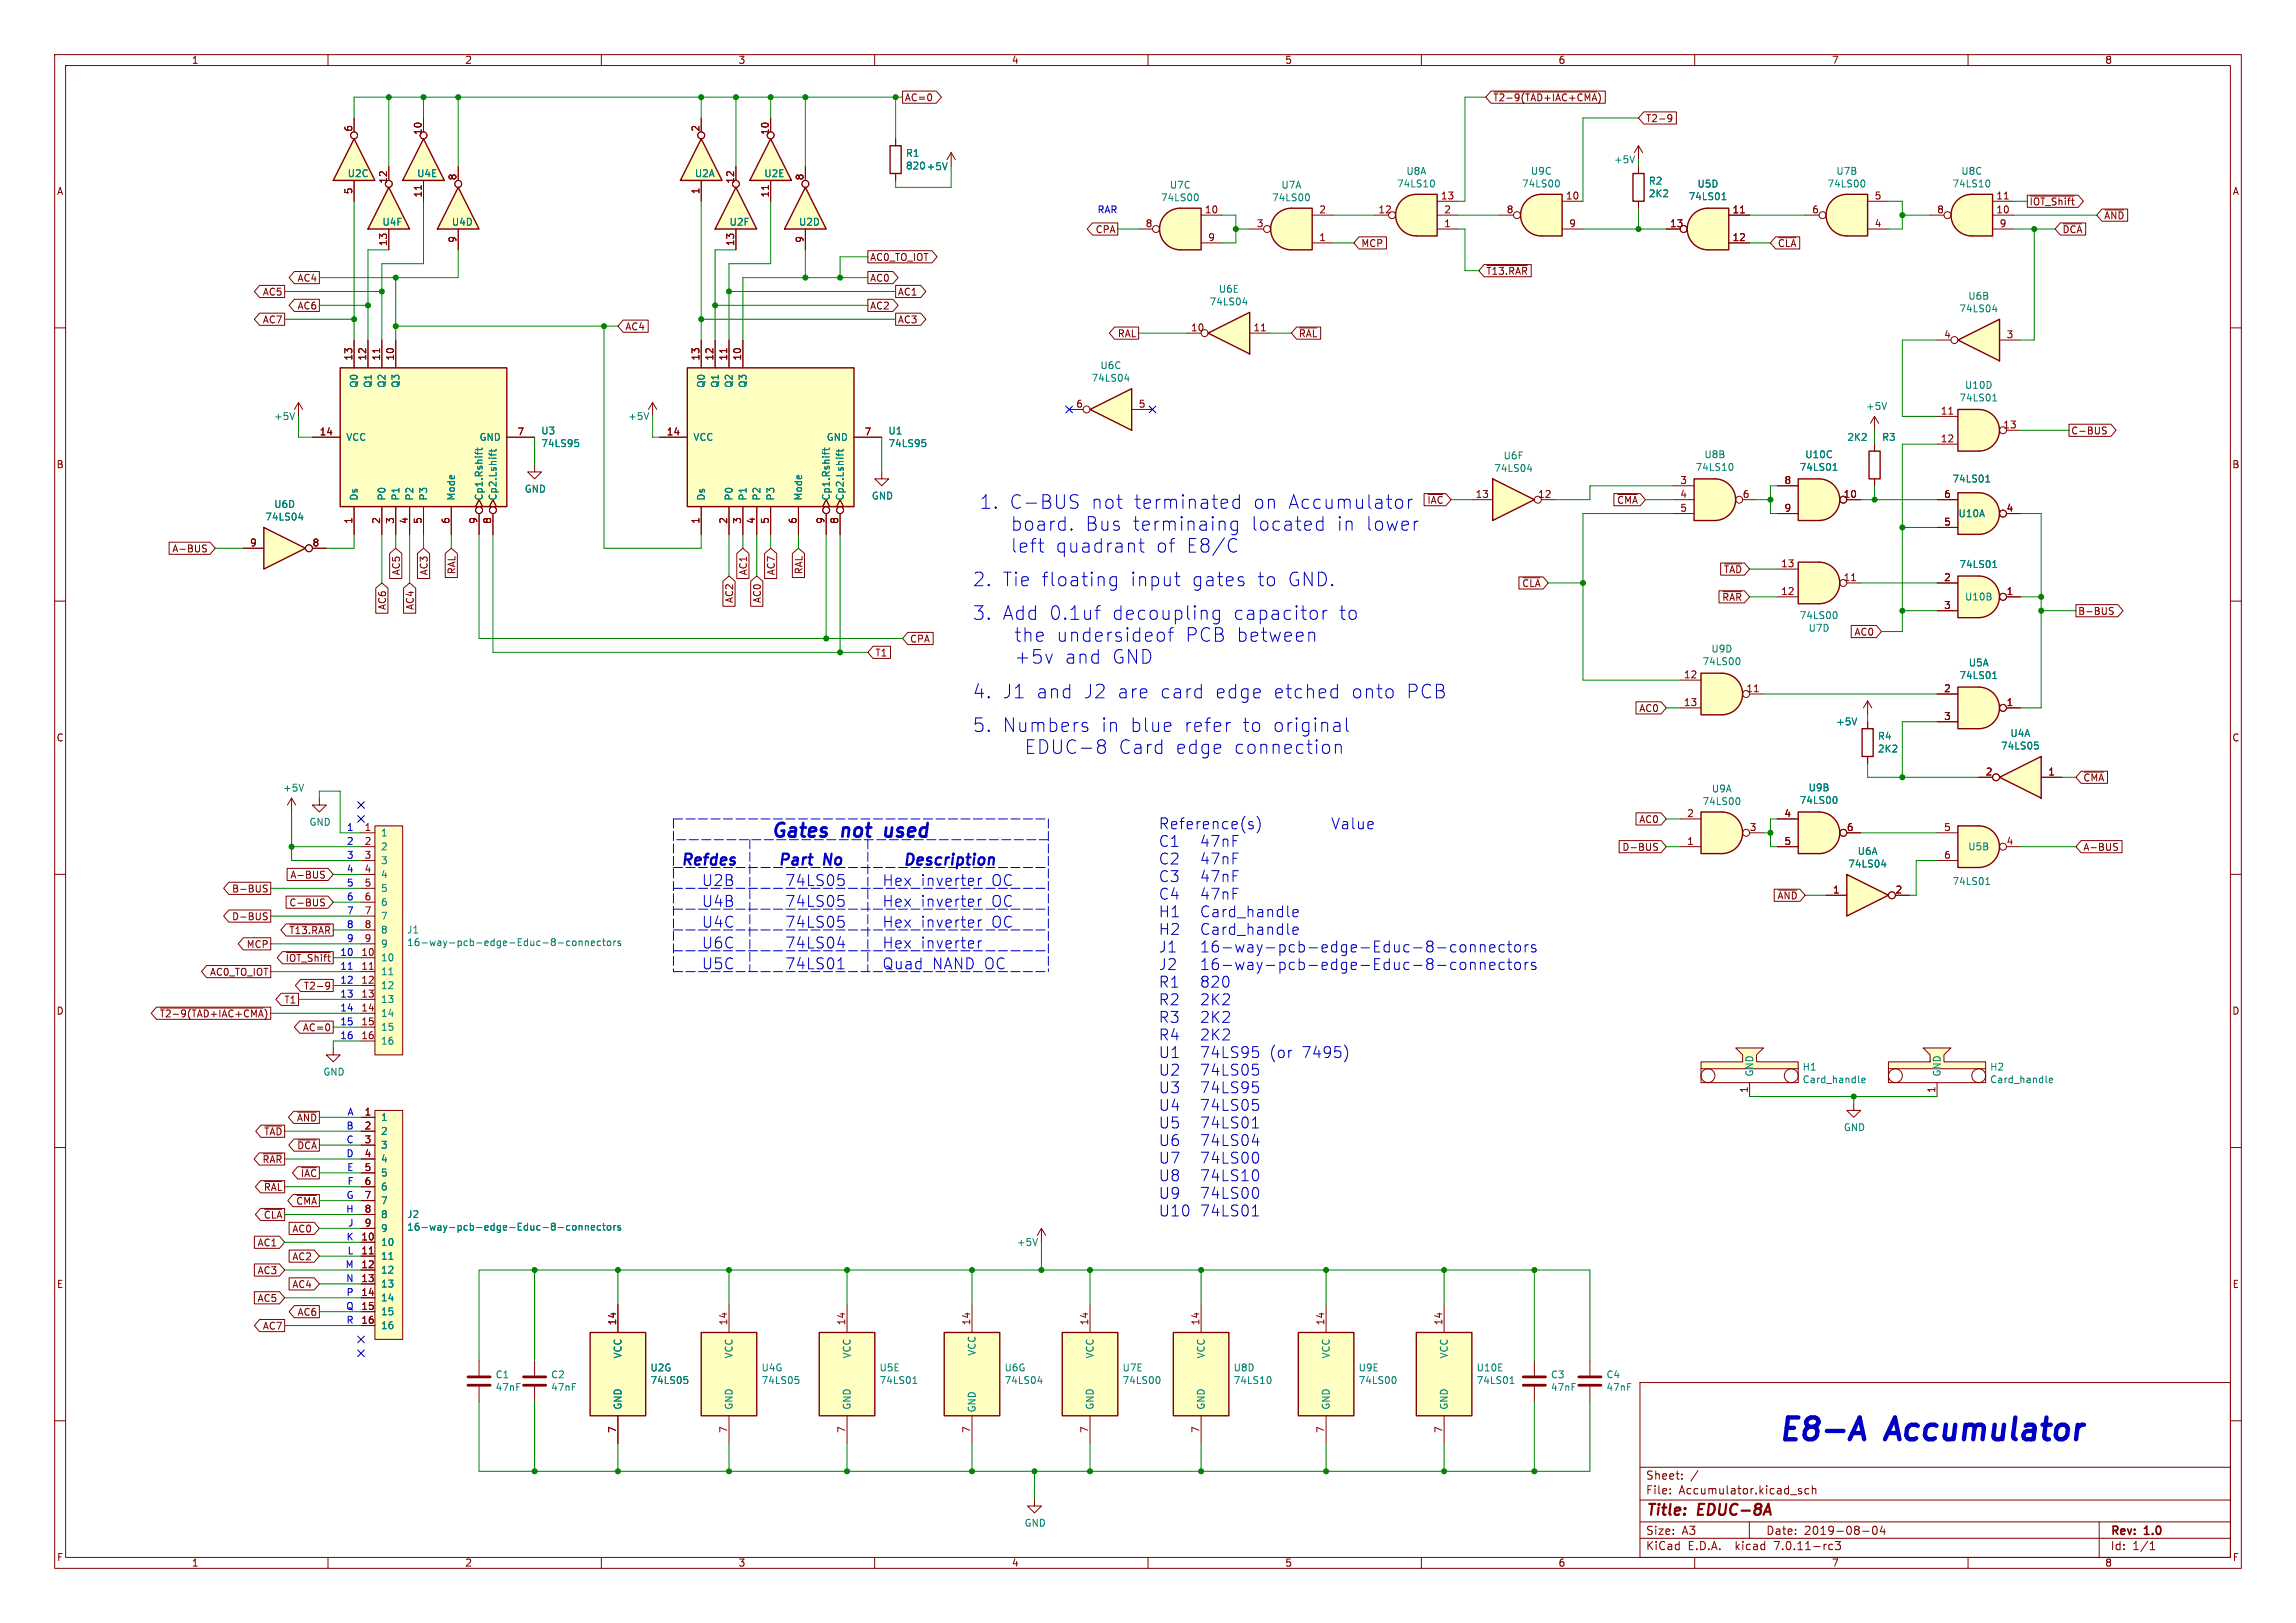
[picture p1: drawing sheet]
<svg xmlns="http://www.w3.org/2000/svg" width="420mm" height="297mm" viewBox="0 0 420 297" stroke-linecap="round" stroke-linejoin="round" font-family="sans-serif">
<defs><g id="words">
<g font-size="5.6" fill="#0000c2">
<text x="325.1" y="263.9">E8-A</text>
<text x="345.5" y="263.9">Accumulator</text>
</g>
<g font-size="3.5" fill="#0000c2">
<text x="179.1" y="93.3">1.</text>
<text x="184.5" y="93.3">C-BUS</text>
<text x="199.4" y="93.3">not</text>
<text x="207.2" y="93.3">terminated</text>
<text x="228.9" y="93.3">on</text>
<text x="235.3" y="93.3">Accumulator</text>
<text x="184.6" y="97.3">board.</text>
<text x="184.6" y="101.4">left</text>
<text x="192.8" y="101.4">quadrant</text>
<text x="198.2" y="97.3">Bus</text>
<text x="206.8" y="97.3">terminaing</text>
<text x="211.1" y="101.4">of</text>
<text x="216.6" y="101.4">E8/C</text>
<text x="228.5" y="97.3">located</text>
<text x="244.1" y="97.3">in</text>
<text x="249.4" y="97.3">lower</text>
<text x="177.8" y="107.5">2.</text>
<text x="183.2" y="107.5">Tie floating</text>
<text x="206.5" y="107.5">input</text>
<text x="217.7" y="107.5">gates</text>
<text x="229.6" y="107.5">to</text>
<text x="235.2" y="107.5">GND.</text>
<text x="177.8" y="113.7">3.</text>
<text x="183.2" y="113.7">Add 0.1uf</text>
<text x="203.2" y="113.7">decoupling</text>
<text x="225.3" y="113.7">capacitor</text>
<text x="244.6" y="113.7">to</text>
<text x="185.2" y="117.7">the</text>
<text x="192.9" y="117.7">undersideof</text>
<text x="216.4" y="117.7">PCB between</text>
<text x="185.2" y="121.7">+5v</text>
<text x="194.4" y="121.7">and</text>
<text x="203" y="121.7">GND</text>
<text x="177.8" y="128">4.</text>
<text x="183.2" y="128">J1</text>
<text x="189.3" y="128">and</text>
<text x="197.9" y="128">J2</text>
<text x="204.1" y="128">are</text>
<text x="211.9" y="128">card</text>
<text x="221.9" y="128">edge</text>
<text x="232.5" y="128">etched</text>
<text x="246.7" y="128">onto</text>
<text x="256.7" y="128">PCB</text>
<text x="177.8" y="134.2">5.</text>
<text x="183.2" y="134.2">Numbers</text>
<text x="201.2" y="134.2">in</text>
<text x="206.5" y="134.2">blue</text>
<text x="216.3" y="134.2">refer</text>
<text x="226.9" y="134.2">to</text>
<text x="232.4" y="134.2">original</text>
<text x="187.1" y="138.2">EDUC-8</text>
<text x="204.2" y="138.2">Card</text>
<text x="214.6" y="138.2">edge</text>
<text x="225.2" y="138.2">connection</text>
<text x="141" y="153.4">Gates</text>
<text x="154.2" y="153.4">not</text>
<text x="163" y="153.4">used</text>
</g>
<g font-size="2.8" fill="#0000c2">
<text x="211.8" y="151.9">Reference(s) Value</text>
<text x="211.8" y="155.1">C1 47nF</text>
<text x="124.5" y="158.5">Refdes</text>
<text x="142.2" y="158.5">Part</text>
<text x="150.8" y="158.5">No</text>
<text x="165.1" y="158.5">Description</text>
<text x="211.8" y="158.4">C2 47nF</text>
<text x="211.8" y="161.6">C3 47nF</text>
<text x="128.3" y="162.3">U2B</text>
<text x="128.3" y="166.1">U4B</text>
<text x="143.5" y="166.1">74LS05</text>
<text x="143.5" y="162.3">74LS05</text>
<text x="161.3" y="166.1">Hex</text>
<text x="161.3" y="162.3">Hex</text>
<text x="168.3" y="166.1">inverter</text>
<text x="168.3" y="162.3">inverter</text>
<text x="181.3" y="166.1">OC</text>
<text x="181.3" y="162.3">OC</text>
<text x="211.8" y="164.8">C4 47nF</text>
<text x="128.3" y="169.9">U4C</text>
<text x="128.3" y="173.7">U6C</text>
<text x="143.5" y="173.7">74LS04</text>
<text x="143.5" y="169.9">74LS05</text>
<text x="161.3" y="173.7">Hex</text>
<text x="161.3" y="169.9">Hex</text>
<text x="168.3" y="173.7">inverter</text>
<text x="168.3" y="169.9">inverter</text>
<text x="181.3" y="169.9">OC</text>
<text x="211.8" y="168">H1 Card_handle</text>
<text x="211.8" y="171.2">H2 Card_handle</text>
<text x="128.3" y="177.6">U5C</text>
<text x="143.5" y="177.6">74LS01</text>
<text x="161.3" y="177.6">Quad</text>
<text x="170.4" y="177.6">NAND OC</text>
<text x="211.8" y="174.5">J1 16-way-pcb-edge-Educ-8-connectors</text>
<text x="211.8" y="177.7">J2 16-way-pcb-edge-Educ-8-connectors</text>
<text x="211.8" y="180.9">R1 820</text>
<text x="211.8" y="184.1">R2 2K2</text>
<text x="211.8" y="187.3">R3 2K2</text>
<text x="211.8" y="190.6">R4 2K2</text>
<text x="211.8" y="193.8">U1 74LS95</text>
<text x="211.8" y="197">U2 74LS05</text>
<text x="232.1" y="193.8">(or</text>
<text x="238" y="193.8">7495)</text>
<text x="211.8" y="200.2">U3 74LS95</text>
<text x="211.8" y="203.4">U4 74LS05</text>
<text x="211.8" y="206.7">U5 74LS01</text>
<text x="211.8" y="209.9">U6 74LS04</text>
<text x="211.8" y="213.1">U7 74LS00</text>
<text x="211.8" y="216.3">U8 74LS10</text>
<text x="211.8" y="219.5">U9 74LS00</text>
<text x="211.8" y="222.8">U10 74LS01</text>
</g>
<g font-size="2.8" fill="#840000">
<text x="301" y="277.9">Title:</text>
<text x="310.6" y="277.9">EDUC-8A</text>
</g>
<g font-size="2.1" fill="#840000">
<text x="301" y="273.7">File:</text>
<text x="301" y="271">Sheet:</text>
<text x="307.1" y="273.7">Accumulator.kicad_sch</text>
<text x="301" y="281.1">Size:</text>
<text x="307.6" y="281.1">A3</text>
<text x="323" y="281.1">Date:</text>
<text x="330" y="281.1">2019-08-04</text>
<text x="386" y="281.3">Rev:</text>
<text x="392.4" y="281.3">1.0</text>
<text x="301" y="283.9">KiCad</text>
<text x="308.7" y="283.9">E.D.A.</text>
<text x="317.6" y="283.9">kicad</text>
<text x="324.8" y="283.9">7.0.11-rc3</text>
<text x="386" y="283.9">Id:</text>
<text x="390.1" y="283.9">1/1</text>
</g>
<g font-size="1.8" fill="#840000">
<text x="35" y="11.9">1</text>
<text x="85" y="11.9">2</text>
<text x="135" y="11.9">3</text>
<text x="185" y="11.9">4</text>
<text x="235" y="11.9">5</text>
<text x="285" y="11.9">6</text>
<text x="335" y="11.9">7</text>
<text x="385" y="11.9">8</text>
<text x="165.4" y="18.7">AC=0</text>
<text x="273" y="18.7">~{T2-9(TAD+IAC+CMA})</text>
<text x="301" y="22.5">T2-9</text>
<text x="64.5" y="24.2" transform="rotate(-90 64.5 24.2)">6</text>
<text x="77.2" y="24.8" transform="rotate(-90 77.2 24.8)">10</text>
<text x="128" y="24.2" transform="rotate(-90 128 24.2)">2</text>
<text x="140.7" y="24.8" transform="rotate(-90 140.7 24.8)">10</text>
<text x="10.3" y="35.9">A</text>
<text x="64.5" y="35.6" transform="rotate(-90 64.5 35.6)">5</text>
<text x="70.9" y="33.7" transform="rotate(-90 70.9 33.7)">12</text>
<text x="83.6" y="33.1" transform="rotate(-90 83.6 33.1)">8</text>
<text x="128" y="35.6" transform="rotate(-90 128 35.6)">1</text>
<text x="134.4" y="33.7" transform="rotate(-90 134.4 33.7)">12</text>
<text x="147.1" y="33.1" transform="rotate(-90 147.1 33.1)">8</text>
<text x="408.3" y="35.9">A</text>
<text x="77.2" y="36.2" transform="rotate(-90 77.2 36.2)">11</text>
<text x="140.7" y="36.2" transform="rotate(-90 140.7 36.2)">11</text>
<text x="209.5" y="41.7">8</text>
<text x="220.3" y="39.1">10</text>
<text x="229.8" y="41.7">3</text>
<text x="241.2" y="39.1">2</text>
<text x="252.1" y="39.1">12</text>
<text x="263.5" y="36.6">13</text>
<text x="264.1" y="41.7">1</text>
<text x="264.1" y="39.1">2</text>
<text x="275.5" y="39.1">8</text>
<text x="286.3" y="36.6">10</text>
<text x="286.9" y="41.7">9</text>
<text x="305.4" y="41.7">13</text>
<text x="316.8" y="39.1">11</text>
<text x="331.4" y="39.1">6</text>
<text x="342.8" y="41.7">4</text>
<text x="342.8" y="36.6">5</text>
<text x="354.3" y="39.1">8</text>
<text x="365.1" y="39.1">10</text>
<text x="365.1" y="36.6">11</text>
<text x="365.7" y="41.7">9</text>
<text x="371.2" y="37.8">~{IOT_Shift}</text>
<text x="384.8" y="40.3">~{AND}</text>
<text x="70.9" y="45.1" transform="rotate(-90 70.9 45.1)">13</text>
<text x="83.6" y="44.5" transform="rotate(-90 83.6 44.5)">9</text>
<text x="134.4" y="45.1" transform="rotate(-90 134.4 45.1)">13</text>
<text x="147.1" y="44.5" transform="rotate(-90 147.1 44.5)">9</text>
<text x="159.1" y="47.9">AC0_TO_IOT</text>
<text x="200.3" y="42.9">CPA</text>
<text x="220.9" y="44.2">9</text>
<text x="241.2" y="44.2">1</text>
<text x="248.9" y="45.4">MCP</text>
<text x="316.8" y="44.2">12</text>
<text x="325.1" y="45.4">~{CLA}</text>
<text x="377.2" y="42.9">~{DCA}</text>
<text x="54.3" y="51.8">AC4</text>
<text x="159.1" y="51.8">AC0</text>
<text x="271.8" y="50.5">~{T13.RAR}</text>
<text x="48" y="54.3">AC5</text>
<text x="48" y="59.4">AC7</text>
<text x="54.3" y="56.8">AC6</text>
<text x="159.1" y="56.8">AC2</text>
<text x="164.1" y="59.4">AC3</text>
<text x="164.1" y="54.3">AC1</text>
<text x="114.3" y="60.6">AC4</text>
<text x="204.4" y="61.9">RAL</text>
<text x="217.8" y="60.7">10</text>
<text x="229.2" y="60.7">11</text>
<text x="237.5" y="61.9">~{RAL}</text>
<text x="355.5" y="62">4</text>
<text x="367" y="62">3</text>
<text x="64.5" y="66.1" transform="rotate(-90 64.5 66.1)">13</text>
<text x="67.1" y="66.1" transform="rotate(-90 67.1 66.1)">12</text>
<text x="69.6" y="66.1" transform="rotate(-90 69.6 66.1)">11</text>
<text x="72.1" y="66.1" transform="rotate(-90 72.1 66.1)">10</text>
<text x="128" y="66.1" transform="rotate(-90 128 66.1)">13</text>
<text x="130.6" y="66.1" transform="rotate(-90 130.6 66.1)">12</text>
<text x="133.1" y="66.1" transform="rotate(-90 133.1 66.1)">11</text>
<text x="135.6" y="66.1" transform="rotate(-90 135.6 66.1)">10</text>
<text x="196.8" y="74.7">6</text>
<text x="208.2" y="74.7">5</text>
<text x="354.9" y="75.9">11</text>
<text x="58.4" y="79.8">14</text>
<text x="94.5" y="79.8">7</text>
<text x="121.9" y="79.8">14</text>
<text x="158" y="79.8">7</text>
<text x="354.9" y="81">12</text>
<text x="366.4" y="78.5">13</text>
<text x="378.8" y="79.7">C-BUS</text>
<text x="10.3" y="85.9">B</text>
<text x="307.3" y="88.6">3</text>
<text x="326.3" y="88.6">8</text>
<text x="408.2" y="85.9">B</text>
<text x="64.5" y="96" transform="rotate(-90 64.5 96)">1</text>
<text x="69.6" y="96" transform="rotate(-90 69.6 96)">2</text>
<text x="72.1" y="96" transform="rotate(-90 72.1 96)">3</text>
<text x="74.7" y="96" transform="rotate(-90 74.7 96)">4</text>
<text x="77.2" y="96" transform="rotate(-90 77.2 96)">5</text>
<text x="82.3" y="96" transform="rotate(-90 82.3 96)">6</text>
<text x="87.4" y="96" transform="rotate(-90 87.4 96)">9</text>
<text x="89.9" y="96" transform="rotate(-90 89.9 96)">8</text>
<text x="128" y="96" transform="rotate(-90 128 96)">1</text>
<text x="133.1" y="96" transform="rotate(-90 133.1 96)">2</text>
<text x="135.6" y="96" transform="rotate(-90 135.6 96)">3</text>
<text x="138.2" y="96" transform="rotate(-90 138.2 96)">4</text>
<text x="140.7" y="96" transform="rotate(-90 140.7 96)">5</text>
<text x="145.8" y="96" transform="rotate(-90 145.8 96)">6</text>
<text x="150.9" y="96" transform="rotate(-90 150.9 96)">9</text>
<text x="153.4" y="96" transform="rotate(-90 153.4 96)">8</text>
<text x="261" y="92.4">~{IAC}</text>
<text x="269.8" y="91.2">13</text>
<text x="281.3" y="91.2">12</text>
<text x="295.7" y="92.4">~{CMA}</text>
<text x="307.3" y="91.2">4</text>
<text x="307.3" y="93.7">5</text>
<text x="318.7" y="91.2">6</text>
<text x="326.3" y="93.7">9</text>
<text x="337.1" y="91.2">10</text>
<text x="355.5" y="91.2">6</text>
<text x="367" y="93.7">4</text>
<text x="31.4" y="101.3">A-BUS</text>
<text x="45.6" y="100.1">9</text>
<text x="57.1" y="100.1">8</text>
<text x="355.5" y="96.3">5</text>
<text x="73.3" y="105.4" transform="rotate(-90 73.3 105.4)">AC5</text>
<text x="78.4" y="105.4" transform="rotate(-90 78.4 105.4)">AC3</text>
<text x="83.5" y="105.2" transform="rotate(-90 83.5 105.2)">RAL</text>
<text x="136.8" y="105.4" transform="rotate(-90 136.8 105.4)">AC1</text>
<text x="141.9" y="105.4" transform="rotate(-90 141.9 105.4)">AC7</text>
<text x="147" y="105.2" transform="rotate(-90 147 105.2)">RAL</text>
<text x="278.4" y="107.6">~{CLA}</text>
<text x="315.2" y="105.1">~{TAD}</text>
<text x="325.7" y="103.9">13</text>
<text x="337.1" y="106.4">11</text>
<text x="355.5" y="106.4">2</text>
<text x="70.8" y="111.7" transform="rotate(-90 70.8 111.7)">AC6</text>
<text x="75.9" y="111.7" transform="rotate(-90 75.9 111.7)">AC4</text>
<text x="134.3" y="110.5" transform="rotate(-90 134.3 110.5)">AC2</text>
<text x="139.4" y="110.5" transform="rotate(-90 139.4 110.5)">AC0</text>
<text x="314.9" y="110.2">~{RAR}</text>
<text x="325.7" y="109">12</text>
<text x="355.5" y="111.5">3</text>
<text x="367" y="109">1</text>
<text x="380" y="112.7">B-BUS</text>
<text x="166.4" y="117.8">CPA</text>
<text x="339.1" y="116.5">AC0</text>
<text x="160" y="120.3">T1</text>
<text x="307.9" y="124.2">12</text>
<text x="299.8" y="130.5">AC0</text>
<text x="307.9" y="129.3">13</text>
<text x="319.4" y="126.7">11</text>
<text x="355.5" y="126.7">2</text>
<text x="355.5" y="131.8">3</text>
<text x="367" y="129.3">1</text>
<text x="10.3" y="135.9">C</text>
<text x="408.2" y="135.9">C</text>
<text x="363.1" y="142">2</text>
<text x="374.6" y="142">1</text>
<text x="381" y="143.2">~{CMA}</text>
<text x="308.5" y="149.6">2</text>
<text x="326.3" y="149.6">4</text>
<text x="66.6" y="152.1">1</text>
<text x="66.6" y="154.7">2</text>
<text x="296.7" y="155.9">D-BUS</text>
<text x="299.8" y="150.8">AC0</text>
<text x="308.5" y="154.7">1</text>
<text x="320" y="152.1">3</text>
<text x="326.3" y="154.7">5</text>
<text x="337.7" y="152.1">6</text>
<text x="355.5" y="152.1">5</text>
<text x="367" y="154.7">4</text>
<text x="381" y="155.9">A-BUS</text>
<text x="53" y="161">A-BUS</text>
<text x="66.6" y="157.2">3</text>
<text x="66.6" y="159.8">4</text>
<text x="355.5" y="157.2">6</text>
<text x="42.4" y="163.5">B-BUS</text>
<text x="52.8" y="166.1">C-BUS</text>
<text x="66.6" y="162.3">5</text>
<text x="66.6" y="164.8">6</text>
<text x="66.6" y="167.4">7</text>
<text x="325" y="164.8">~{AND}</text>
<text x="335.2" y="163.6">1</text>
<text x="346.6" y="163.6">2</text>
<text x="42.4" y="168.6">D-BUS</text>
<text x="45" y="173.7">MCP</text>
<text x="52.8" y="171.1">~{T13.RAR}</text>
<text x="66.6" y="169.9">8</text>
<text x="66.6" y="172.5">9</text>
<text x="38.3" y="178.8">AC0_TO_IOT</text>
<text x="52.2" y="176.2">~{IOT_Shift}</text>
<text x="66" y="175">10</text>
<text x="66" y="177.5">11</text>
<text x="10.3" y="185.9">D</text>
<text x="51.9" y="183.8">T1</text>
<text x="55.5" y="181.3">T2-9</text>
<text x="66" y="180.1">12</text>
<text x="66" y="182.6">13</text>
<text x="66" y="185.2">14</text>
<text x="408.2" y="185.9">D</text>
<text x="29.1" y="186.4">~{T2-9(TAD+IAC+CMA})</text>
<text x="55.3" y="188.9">AC=0</text>
<text x="66" y="187.7">15</text>
<text x="66" y="190.2">16</text>
<text x="319.8" y="200.1" transform="rotate(-90 319.8 200.1)">1</text>
<text x="354.1" y="200.1" transform="rotate(-90 354.1 200.1)">1</text>
<text x="48.2" y="208">~{TAD}</text>
<text x="54.2" y="205.4">~{AND}</text>
<text x="66.6" y="204.2">1</text>
<text x="66.6" y="206.8">2</text>
<text x="66.6" y="209.3">3</text>
<text x="47.9" y="213">~{RAR}</text>
<text x="54.3" y="210.5">~{DCA}</text>
<text x="54.9" y="215.6">~{IAC}</text>
<text x="66.6" y="211.8">4</text>
<text x="66.6" y="214.4">5</text>
<text x="48.2" y="218.1">~{RAL}</text>
<text x="54.1" y="220.7">~{CMA}</text>
<text x="66.6" y="216.9">6</text>
<text x="66.6" y="219.5">7</text>
<text x="66.6" y="222">8</text>
<text x="48.2" y="223.2">~{CLA}</text>
<text x="53.4" y="225.7">AC0</text>
<text x="66" y="227.1">10</text>
<text x="66.6" y="224.5">9</text>
<text x="47" y="233.4">AC3</text>
<text x="47" y="228.3">AC1</text>
<text x="53.4" y="230.8">AC2</text>
<text x="66" y="229.6">11</text>
<text x="66" y="232.2">12</text>
<text x="10.3" y="235.9">E</text>
<text x="47" y="238.4">AC5</text>
<text x="53.4" y="235.9">AC4</text>
<text x="66" y="234.7">13</text>
<text x="66" y="237.2">14</text>
<text x="66" y="239.8">15</text>
<text x="408.3" y="235.9">E</text>
<text x="48" y="243.5">AC7</text>
<text x="54.3" y="241">AC6</text>
<text x="66" y="242.3">16</text>
<text x="112.8" y="242.6" transform="rotate(-90 112.8 242.6)">14</text>
<text x="133.1" y="242.6" transform="rotate(-90 133.1 242.6)">14</text>
<text x="154.7" y="242.6" transform="rotate(-90 154.7 242.6)">14</text>
<text x="177.5" y="242.6" transform="rotate(-90 177.5 242.6)">14</text>
<text x="199.1" y="242.6" transform="rotate(-90 199.1 242.6)">14</text>
<text x="219.5" y="242.6" transform="rotate(-90 219.5 242.6)">14</text>
<text x="242.3" y="242.6" transform="rotate(-90 242.3 242.6)">14</text>
<text x="263.9" y="242.6" transform="rotate(-90 263.9 242.6)">14</text>
<text x="112.8" y="262.3" transform="rotate(-90 112.8 262.3)">7</text>
<text x="133.1" y="262.3" transform="rotate(-90 133.1 262.3)">7</text>
<text x="154.7" y="262.3" transform="rotate(-90 154.7 262.3)">7</text>
<text x="177.5" y="262.3" transform="rotate(-90 177.5 262.3)">7</text>
<text x="199.1" y="262.3" transform="rotate(-90 199.1 262.3)">7</text>
<text x="219.5" y="262.3" transform="rotate(-90 219.5 262.3)">7</text>
<text x="242.3" y="262.3" transform="rotate(-90 242.3 262.3)">7</text>
<text x="263.9" y="262.3" transform="rotate(-90 263.9 262.3)">7</text>
<text x="10.3" y="285.9">F</text>
<text x="35" y="286.9">1</text>
<text x="85" y="286.9">2</text>
<text x="135" y="286.9">3</text>
<text x="185" y="286.9">4</text>
<text x="235" y="286.9">5</text>
<text x="285" y="286.9">6</text>
<text x="335" y="286.9">7</text>
<text x="385" y="286.9">8</text>
<text x="408.3" y="285.9">F</text>
</g>
<g font-size="1.8" fill="#008484">
<text x="165.6" y="28.9">R1</text>
<text x="63.5" y="32.6">U2C</text>
<text x="76.2" y="32.6">U4E</text>
<text x="127" y="32.6">U2A</text>
<text x="139.7" y="32.6">U2E</text>
<text x="165.6" y="31.2">820 +5V</text>
<text x="213.9" y="34.7">U7C</text>
<text x="234.3" y="34.7">U7A</text>
<text x="255.4" y="34.5">74LS10</text>
<text x="257.2" y="32.2">U8A</text>
<text x="278.3" y="34.5">74LS00</text>
<text x="279.9" y="32.2">U9C</text>
<text x="295.1" y="30.1">+5V</text>
<text x="301.5" y="34">R2</text>
<text x="310.4" y="34.5">U5D</text>
<text x="334.2" y="34.5">74LS00</text>
<text x="335.8" y="32.2">U7B</text>
<text x="357" y="34.5">74LS10</text>
<text x="358.7" y="32.2">U8C</text>
<text x="69.9" y="41.5">U4F</text>
<text x="82.6" y="41.5">U4D</text>
<text x="133.4" y="41.5">U2F</text>
<text x="146.1" y="41.5">U2D</text>
<text x="212.3" y="37">74LS00</text>
<text x="232.6" y="37">74LS00</text>
<text x="301.5" y="36.3">2K2</text>
<text x="308.8" y="36.8">74LS01</text>
<text x="222.8" y="53.8">U6E</text>
<text x="221.2" y="56.1">74LS04</text>
<text x="358.3" y="57.4">74LS04</text>
<text x="359.9" y="55">U6B</text>
<text x="65.6" y="71.1" transform="rotate(-90 65.6 71.1)">Q0</text>
<text x="68.2" y="71.1" transform="rotate(-90 68.2 71.1)">Q1</text>
<text x="70.7" y="71.1" transform="rotate(-90 70.7 71.1)">Q2</text>
<text x="73.3" y="71.1" transform="rotate(-90 73.3 71.1)">Q3</text>
<text x="129.1" y="71.1" transform="rotate(-90 129.1 71.1)">Q0</text>
<text x="131.7" y="71.1" transform="rotate(-90 131.7 71.1)">Q1</text>
<text x="134.2" y="71.1" transform="rotate(-90 134.2 71.1)">Q2</text>
<text x="136.8" y="71.1" transform="rotate(-90 136.8 71.1)">Q3</text>
<text x="199.6" y="70.1">74LS04</text>
<text x="201.2" y="67.7">U6C</text>
<text x="359.3" y="71.3">U10D</text>
<text x="50" y="77.1">+5V</text>
<text x="114.8" y="77.1">+5V</text>
<text x="341.2" y="75.2">+5V</text>
<text x="358.3" y="73.7">74LS01</text>
<text x="63.2" y="80.9">VCC</text>
<text x="87.6" y="80.9">GND</text>
<text x="98.9" y="79.7">U3</text>
<text x="98.9" y="82">74LS95</text>
<text x="126.7" y="80.9">VCC</text>
<text x="151.1" y="80.9">GND</text>
<text x="162.4" y="79.7">U1</text>
<text x="162.4" y="82">74LS95</text>
<text x="337.8" y="80.9">2K2</text>
<text x="344.2" y="80.9">R3</text>
<text x="273.2" y="86.6">74LS04</text>
<text x="274.9" y="84.3">U6F</text>
<text x="310.1" y="86.4">74LS10</text>
<text x="311.7" y="84">U8B</text>
<text x="329.1" y="86.4">74LS01</text>
<text x="330.1" y="84">U10C</text>
<text x="357" y="88.5">74LS01</text>
<text x="48.4" y="95.5">74LS04</text>
<text x="50.1" y="93.1">U6D</text>
<text x="65.6" y="91.7" transform="rotate(-90 65.6 91.7)">Ds</text>
<text x="70.7" y="91.7" transform="rotate(-90 70.7 91.7)">P0</text>
<text x="73.3" y="91.7" transform="rotate(-90 73.3 91.7)">P1</text>
<text x="75.8" y="91.7" transform="rotate(-90 75.8 91.7)">P2</text>
<text x="78.3" y="91.7" transform="rotate(-90 78.3 91.7)">P3</text>
<text x="83.4" y="91.7" transform="rotate(-90 83.4 91.7)">Mode</text>
<text x="88.5" y="91.7" transform="rotate(-90 88.5 91.7)">Cp1.Rshift</text>
<text x="91" y="91.7" transform="rotate(-90 91 91.7)">Cp2.Lshift</text>
<text x="95.9" y="90.3">GND</text>
<text x="129.1" y="91.7" transform="rotate(-90 129.1 91.7)">Ds</text>
<text x="134.2" y="91.7" transform="rotate(-90 134.2 91.7)">P0</text>
<text x="136.8" y="91.7" transform="rotate(-90 136.8 91.7)">P1</text>
<text x="139.3" y="91.7" transform="rotate(-90 139.3 91.7)">P2</text>
<text x="141.8" y="91.7" transform="rotate(-90 141.8 91.7)">P3</text>
<text x="146.9" y="91.7" transform="rotate(-90 146.9 91.7)">Mode</text>
<text x="152" y="91.7" transform="rotate(-90 152 91.7)">Cp1.Rshift</text>
<text x="154.5" y="91.7" transform="rotate(-90 154.5 91.7)">Cp2.Lshift</text>
<text x="159.4" y="91.6">GND</text>
<text x="358.2" y="94.8">U10A</text>
<text x="358.3" y="104.1">74LS01</text>
<text x="329.1" y="113.5">74LS00</text>
<text x="359.3" y="110.1">U10B</text>
<text x="313" y="119.6">U9D</text>
<text x="330.7" y="115.8">U7D</text>
<text x="311.3" y="121.9">74LS00</text>
<text x="358.3" y="124.5">74LS01</text>
<text x="360" y="122.1">U5A</text>
<text x="335.8" y="132.9">+5V</text>
<text x="343.4" y="135.6">R4</text>
<text x="343.4" y="137.9">2K2</text>
<text x="365.9" y="137.4">74LS05</text>
<text x="367.7" y="135.1">U4A</text>
<text x="51.7" y="145.1">+5V</text>
<text x="311.3" y="147.5">74LS00</text>
<text x="313" y="145.2">U9A</text>
<text x="329.1" y="147.3">74LS00</text>
<text x="330.7" y="145">U9B</text>
<text x="56.5" y="151.3">GND</text>
<text x="69.6" y="153.3">1</text>
<text x="69.6" y="155.8">2</text>
<text x="359.9" y="155.8">U5B</text>
<text x="69.6" y="158.3">3</text>
<text x="69.6" y="160.9">4</text>
<text x="338" y="159">74LS04</text>
<text x="339.7" y="156.6">U6A</text>
<text x="69.6" y="163.4">5</text>
<text x="69.6" y="166">6</text>
<text x="357" y="162.2">74LS01</text>
<text x="69.6" y="168.5">7</text>
<text x="69.6" y="171">8</text>
<text x="69.6" y="173.6">9</text>
<text x="74.4" y="171">J1</text>
<text x="74.4" y="173.3">16-way-pcb-edge-Educ-8-connectors</text>
<text x="69.6" y="176.1">10</text>
<text x="69.6" y="178.7">11</text>
<text x="69.6" y="181.2">12</text>
<text x="69.6" y="183.7">13</text>
<text x="69.6" y="186.3">14</text>
<text x="69.6" y="188.8">15</text>
<text x="69.6" y="191.4">16</text>
<text x="59.1" y="197">GND</text>
<text x="320.9" y="197.1" transform="rotate(-90 320.9 197.1)">GND</text>
<text x="329.7" y="196.1">H1</text>
<text x="355.2" y="197.1" transform="rotate(-90 355.2 197.1)">GND</text>
<text x="363.9" y="196.1">H2</text>
<text x="329.7" y="198.4">Card_handle</text>
<text x="363.9" y="198.4">Card_handle</text>
<text x="69.6" y="205.3">1</text>
<text x="69.6" y="207.9">2</text>
<text x="337.2" y="207.2">GND</text>
<text x="69.6" y="210.4">3</text>
<text x="69.6" y="213">4</text>
<text x="69.6" y="215.5">5</text>
<text x="69.6" y="218">6</text>
<text x="69.6" y="220.6">7</text>
<text x="69.6" y="223.1">8</text>
<text x="69.6" y="225.7">9</text>
<text x="74.4" y="223.1">J2</text>
<text x="74.4" y="225.4">16-way-pcb-edge-Educ-8-connectors</text>
<text x="69.6" y="228.2">10</text>
<text x="69.6" y="230.7">11</text>
<text x="69.6" y="233.3">12</text>
<text x="185.9" y="228.2">+5V</text>
<text x="69.6" y="235.8">13</text>
<text x="69.6" y="238.4">14</text>
<text x="69.6" y="240.9">15</text>
<text x="69.6" y="243.4">16</text>
<text x="113.9" y="248.7" transform="rotate(-90 113.9 248.7)">VCC</text>
<text x="118.9" y="251.2">U2G</text>
<text x="134.2" y="248.7" transform="rotate(-90 134.2 248.7)">VCC</text>
<text x="139.2" y="251.2">U4G</text>
<text x="155.8" y="248.7" transform="rotate(-90 155.8 248.7)">VCC</text>
<text x="160.8" y="251.2">U5E</text>
<text x="178.7" y="248.2" transform="rotate(-90 178.7 248.2)">VCC</text>
<text x="183.7" y="251.2">U6G</text>
<text x="200.3" y="248.7" transform="rotate(-90 200.3 248.7)">VCC</text>
<text x="205.2" y="251.2">U7E</text>
<text x="220.6" y="248.7" transform="rotate(-90 220.6 248.7)">VCC</text>
<text x="225.6" y="251.2">U8D</text>
<text x="243.4" y="248.7" transform="rotate(-90 243.4 248.7)">VCC</text>
<text x="248.4" y="251.2">U9E</text>
<text x="265" y="248.7" transform="rotate(-90 265 248.7)">VCC</text>
<text x="270" y="251.2">U10E</text>
<text x="90.6" y="252.4">C1</text>
<text x="90.6" y="254.7">47nF</text>
<text x="100.7" y="252.4">C2</text>
<text x="100.7" y="254.7">47nF</text>
<text x="118.9" y="253.5">74LS05</text>
<text x="139.2" y="253.5">74LS05</text>
<text x="160.8" y="253.5">74LS01</text>
<text x="183.7" y="253.5">74LS04</text>
<text x="205.2" y="253.5">74LS00</text>
<text x="225.6" y="253.5">74LS10</text>
<text x="248.4" y="253.5">74LS00</text>
<text x="270" y="253.5">74LS01</text>
<text x="283.6" y="252.4">C3</text>
<text x="283.6" y="254.7">47nF</text>
<text x="293.8" y="252.4">C4</text>
<text x="293.8" y="254.7">47nF</text>
<text x="113.9" y="258.1" transform="rotate(-90 113.9 258.1)">GND</text>
<text x="134.2" y="258.1" transform="rotate(-90 134.2 258.1)">GND</text>
<text x="155.8" y="258.1" transform="rotate(-90 155.8 258.1)">GND</text>
<text x="178.7" y="258.6" transform="rotate(-90 178.7 258.6)">GND</text>
<text x="200.3" y="258.1" transform="rotate(-90 200.3 258.1)">GND</text>
<text x="220.6" y="258.1" transform="rotate(-90 220.6 258.1)">GND</text>
<text x="243.4" y="258.1" transform="rotate(-90 243.4 258.1)">GND</text>
<text x="265" y="258.1" transform="rotate(-90 265 258.1)">GND</text>
<text x="187.3" y="279.6">GND</text>
</g>
<g font-size="1.8" fill="#0000c2">
<text x="200.7" y="39.1">RAR</text>
<text x="63.4" y="154.7">2</text>
<text x="63.4" y="152.2">1</text>
<text x="63.4" y="159.8">4</text>
<text x="63.4" y="157.2">3</text>
<text x="63.4" y="162.3">5</text>
<text x="63.4" y="164.9">6</text>
<text x="63.4" y="167.4">7</text>
<text x="63.4" y="169.9">8</text>
<text x="63.4" y="172.5">9</text>
<text x="62.1" y="175">10</text>
<text x="62.1" y="177.6">11</text>
<text x="62.1" y="182.6">13</text>
<text x="62.1" y="185.2">14</text>
<text x="62.1" y="180.1">12</text>
<text x="62.1" y="187.7">15</text>
<text x="62.1" y="190.3">16</text>
<text x="63.3" y="209.3">C</text>
<text x="63.3" y="206.8">B</text>
<text x="63.5" y="204.2">A</text>
<text x="63.3" y="211.8">D</text>
<text x="63.4" y="214.4">E</text>
<text x="63.3" y="219.5">G</text>
<text x="63.5" y="216.9">F</text>
<text x="63.2" y="222">H</text>
<text x="63.3" y="227.1">K</text>
<text x="63.6" y="224.5">J</text>
<text x="63.1" y="232.2">M</text>
<text x="63.5" y="229.6">L</text>
<text x="63.2" y="234.7">N</text>
<text x="63.2" y="239.8">Q</text>
<text x="63.3" y="237.2">P</text>
<text x="63.3" y="242.3">R</text>
</g>
</g></defs>
<g fill="none" stroke="#840000" stroke-width=".18">
<path d="M10 10h400v277h-400zM12 12h396v273h-396zM60 10v2M110 10v2M160 10v2M210 10v2M260 10v2M310 10v2M360 10v2M10 60h2M408 60h2M10 110h2"/>
<path d="M408 110h2M10 160h2M408 160h2M10 210h2M408 210h2M10 260h2M300 253h108v32h-108zM408 260h2M300 278.5h108M300 274.5h108M300 268.5h108M305.5 273.2v.2"/>
<path d="M305.5 272.5v.1M307.7 270.5v.2M307.7 269.8v.1M310.6 269.1l-1.3 1.9M320 278.5v3M329 272.8l.4 .1 .2 .2-.1 .2-.4 .1M329 272.5h.5M330.9 272.5l-.5-.1-.2 .3v.4l.1 .2h.6M331.5 272.5l.2-.1 .4 .1 .1 .9M331.5 271.9v1.5M342.7 279.4l.2-.1a.8 .8 0 0 1 .5 .7 .8 .8 0 0 1-.5 .8 1 1 0 0 1-.2-1.4zM344.3 279.2l-.4 1.1h1"/>
<path d="M344.7 279.8v1M384 278.5v6.5M60 285v2M110 285v2M160 285v2M210 285v2M260 285v2M300 281.5h108M310 285v2M334.8 282.6l.4 .1M335.2 283.5l-.4 .1M335.7 282.1h1l-.5 .6 .4 .1v.6l-.2 .2h-.5l-.2-.2"/>
<path d="M340.7 280.2h1.2M360 285v2M393.3 283.6h.9M393.3 282.5l.4-.4v1.5"/>
</g>
<path d="M64.8 25.4l3.8 7.6h-7.6z" fill="#ffffc2"/>
<path d="M64.8 25.4l3.8 7.6h-7.6z" fill="none" stroke="#840000" stroke-width=".25"/>
<g fill="none" stroke="#840000" stroke-width=".18">
<path d="M64.8 21.6v2.5M64.8 33v3.8"/>
<circle cx="64.8" cy="24.8" r=".63"/>
</g>
<path d="M83.8 34.3l3.8 7.6h-7.6z" fill="#ffffc2"/>
<path d="M83.8 34.3l3.8 7.6h-7.6z" fill="none" stroke="#840000" stroke-width=".25"/>
<g fill="none" stroke="#840000" stroke-width=".18">
<path d="M83.8 30.5v2.5M83.8 41.9v3.8"/>
<circle cx="83.8" cy="33.7" r=".63"/>
</g>
<path d="M71.1 34.3l3.8 7.6h-7.6z" fill="#ffffc2"/>
<path d="M71.1 34.3l3.8 7.6h-7.6z" fill="none" stroke="#840000" stroke-width=".25"/>
<g fill="none" stroke="#840000" stroke-width=".18">
<path d="M71.1 30.5v2.5M71.1 41.9v3.8"/>
<circle cx="71.1" cy="33.7" r=".63"/>
</g>
<path d="M77.5 25.4l3.8 7.6h-7.6z" fill="#ffffc2"/>
<path d="M77.5 25.4l3.8 7.6h-7.6zM107.9 243.8h10.2v15.3h-10.2zM128.3 243.8h10.1v15.3h-10.1zM149.9 243.8h10.1v15.3h-10.1z" fill="none" stroke="#840000" stroke-width=".25"/>
<g fill="none" stroke="#840000" stroke-width=".18">
<path d="M77.1 34v.7M77.5 21.6v2.5M77.5 33v3.8M113 238.8v5M133.3 238.8v5M154.9 238.8v5M113 259.1v5.1M133.3 259.1v5.1M154.9 259.1v5.1M189.2 274.3v1.3h1.3l-1.3 1.3-1.2-1.3h1.2"/>
<circle cx="77.5" cy="24.8" r=".63"/>
</g>
<g fill="#ffffc2" stroke="#ffffc2" stroke-width=".18">
<path d="M149.9 243.8h10.1v15.3h-10.1z"/>
<path d="M128.3 243.8h10.1v15.3h-10.1z"/>
<path d="M107.9 243.8h10.2v15.3h-10.2z"/>
</g>
<path d="M125.2 251.9h.6M125.3 252.4h.3l.2 .2-.1 .5-.4 .1M145.5 251.9h.6M145.6 252.4h.3l.2 .2-.1 .5-.4 .1M167 253.2h.7M167.1 252.2l.3-.3v1.3" fill="none" stroke="#008484" stroke-width=".18"/>
<path d="M221 61l7.6-3.8v7.6z" fill="#ffffc2"/>
<path d="M221 61l7.6-3.8v7.6z" fill="none" stroke="#840000" stroke-width=".25"/>
<g fill="none" stroke="#840000" stroke-width=".18">
<path d="M217.2 61h2.5M228.6 61h3.8M230.7 60.5h.8"/>
<circle cx="220.3" cy="61" r=".63"/>
</g>
<path d="M227.4 55.4h.7M228 55v.8" fill="none" stroke="#008484" stroke-width=".18"/>
<path d="M233.6 39.2a3.8 3.8 0 0 1 2.6-1.1v7.6a3.8 3.8 0 0 1-3.5-2.3 3.8 3.8 0 0 1 .9-4.2z" fill="#ffffc2" stroke="#ffffc2" stroke-width=".18"/>
<path d="M236.2 38.1h3.8v7.6h-3.8z" fill="#ffffc2"/>
<path d="M233.6 39.2a3.8 3.8 0 0 1 2.6-1.1h3.8v7.6h-3.8a3.8 3.8 0 0 1-3.5-2.3 3.8 3.8 0 0 1 .9-4.2z" fill="none" stroke="#840000" stroke-width=".25"/>
<g fill="none" stroke="#840000" stroke-width=".18">
<path d="M240 39.4h3.8M228.6 41.9h2.5M240 44.5h3.8M66 204.5h2.6M66 207h2.6M66 209.6h2.6M66 212.1h2.6M66 214.6h2.6M66 217.2h2.6M66 219.7h2.6M68.6 203.2h5.1v41.9h-5.1zM66 227.3h2.6"/>
<path d="M66 229.9h2.6M66 232.4h2.6M66 234.9h2.6M66 237.5h2.6M66 222.2h2.6M66 224.8h2.6M67.6 229.5h.7M66 240h2.6M66 242.6h2.6"/>
<circle cx="231.8" cy="41.9" r=".63"/>
</g>
<g fill="none" stroke="#008484" stroke-width=".18">
<path d="M239.2 35.5a.79 .79 0 0 1 0 1.2M71.1 230.4h.8M103.9 224.3h.3M104.2 225.1h-.3M104.8 224.4l.2-.1 .3 .1 .1 .5-.1 .2h-.3l-.2-.1zM105.9 224.4l.2-.1h.3l.1 .8M105.9 224.3v.8M107.1 224.4l.2-.1h.3v.8M107.1 224.3v.8M108.2 224.7l.6-.1-.1-.3h-.4l-.1 .2v.6h.5M109.9 224.3h-.4l-.2 .2 .1 .6h.5M110.2 224.3h.5"/>
<path d="M110.4 223.8v1.1l.3 .2M111.1 224.4l.2-.1 .4 .1v.5l-.1 .2h-.3l-.2-.1zM112.3 224.3v.8M112.6 224.3l-.3 .2M113.5 224.3h-.3l-.2 .2 .1 .1 .4 .2v.3h-.5"/>
</g>
<g fill="#ffffc2" stroke="#ffffc2" stroke-width=".18">
<path d="M68.6 203.2h5.1v41.9h-5.1z"/>
<path d="M213.2 39.2a3.8 3.8 0 0 1 2.7-1.1v7.6a3.8 3.8 0 0 1-3.5-2.3 3.8 3.8 0 0 1 .8-4.2z"/>
</g>
<path d="M215.9 38.1h3.8v7.6h-3.8z" fill="#ffffc2"/>
<path d="M213.2 39.2a3.8 3.8 0 0 1 2.7-1.1h3.8v7.6h-3.8a3.8 3.8 0 0 1-3.5-2.3 3.8 3.8 0 0 1 .8-4.2z" fill="none" stroke="#840000" stroke-width=".25"/>
<g fill="none" stroke="#840000" stroke-width=".18">
<path d="M219.7 39.4h3.8M208.3 41.9h2.5M219.7 44.5h3.8M97.8 248.9v2.8M97.8 253.7v2.8"/>
<circle cx="211.5" cy="41.9" r=".63"/>
</g>
<path d="M218.9 35.5a.79 .79 0 0 1 0 1.2" fill="none" stroke="#008484" stroke-width=".18"/>
<path d="M95.8 253.5h4M95.8 252h4" fill="none" stroke="#840000" stroke-width=".51"/>
<path d="M361.9 151.1a3.8 3.8 0 0 1 3.8 3.8 3.8 3.8 0 0 1-3.8 3.9z" fill="#ffffc2" stroke="#ffffc2" stroke-width=".18"/>
<path d="M358.1 151.1h3.8v7.7h-3.8z" fill="#ffffc2"/>
<path d="M358.1 151.1h3.8a3.8 3.8 0 0 1 3.8 3.8 3.8 3.8 0 0 1-3.8 3.9h-3.8z" fill="none" stroke="#840000" stroke-width=".25"/>
<g fill="none" stroke="#840000" stroke-width=".18">
<path d="M354.3 152.4h3.8M354.3 157.5h3.8M367 154.9h2.6"/>
<circle cx="366.4" cy="154.9" r=".63"/>
</g>
<path d="M363.3 161.9h.7M363.4 160.9l.2-.3v1.3" fill="none" stroke="#008484" stroke-width=".18"/>
<path d="M337.8 160l7.6 3.8-7.6 3.8z" fill="#ffffc2"/>
<path d="M337.8 160l7.6 3.8-7.6 3.8z" fill="none" stroke="#840000" stroke-width=".25"/>
<g fill="none" stroke="#840000" stroke-width=".18">
<path d="M334 163.8h3.8M346.7 163.8h2.5M87.6 248.9v2.8M87.6 253.7v2.8"/>
<circle cx="346.1" cy="163.8" r=".63"/>
</g>
<path d="M344.2 158.2h.8M344.8 157.8v.9" fill="none" stroke="#008484" stroke-width=".18"/>
<path d="M85.6 253.5h4.1M85.6 252h4.1" fill="none" stroke="#840000" stroke-width=".51"/>
<path d="M199.4 74.9l7.6-3.8v7.6z" fill="#ffffc2"/>
<path d="M162.8 26.7h2v5.1h-2zM199.4 74.9l7.6-3.8v7.6zM194.3 243.8h10.2v15.3h-10.2zM214.6 243.8h10.2v15.3h-10.2zM259.1 243.8h10.1v15.3h-10.1z" fill="none" stroke="#840000" stroke-width=".25"/>
<g fill="none" stroke="#840000" stroke-width=".18">
<path d="M163.8 25.4v1.3M163.8 31.8v1.2M174 27.9l-.8 1.3M174 27.9v2.6M174 27.9l.8 1.3M195.6 74.9h2.5M207 74.9h3.8M190.5 224.8l-.8 1.3M190.5 224.8v2.5M190.5 224.8l.8 1.3M199.4 238.8v5M219.7 238.8v5"/>
<path d="M264.2 238.8v5M199.4 259.1v5.1M219.7 259.1v5.1M264.2 259.1v5.1M280.7 248.9v2.8M280.7 253.7v2.8M290.8 248.9v2.8M290.8 253.7v2.8"/>
<circle cx="198.8" cy="74.9" r=".63"/>
</g>
<path d="M173.3 29.8l-.5 1.3M205.8 69.3h.8M206.4 68.9v.9M189.8 226.6l-.4 1.3M211.9 251.9a.79 .79 0 0 1 0 1.3M232.2 251.9a.79 .79 0 0 1 0 1.3M276.2 253.2h.7M276.3 252.2l.3-.3v1.3" fill="none" stroke="#008484" stroke-width=".18"/>
<g fill="#ffffc2" stroke="#ffffc2" stroke-width=".18">
<path d="M194.3 243.8h10.2v15.3h-10.2z"/>
<path d="M214.6 243.8h10.2v15.3h-10.2z"/>
<path d="M259.1 243.8h10.1v15.3h-10.1z"/>
</g>
<path d="M278.6 253.5h4.1M278.6 252h4.1M288.8 253.5h4.1M288.8 252h4.1" fill="none" stroke="#840000" stroke-width=".51"/>
<path d="M141 25.4l3.8 7.6h-7.6z" fill="#ffffc2"/>
<path d="M141 25.4l3.8 7.6h-7.6z" fill="none" stroke="#840000" stroke-width=".25"/>
<g fill="none" stroke="#840000" stroke-width=".18">
<path d="M140.6 34v.7M141 21.6v2.5M141 33v3.8"/>
<circle cx="141" cy="24.8" r=".63"/>
</g>
<path d="M311.1 194.3h7.7v-1.3l-1.3-1.2h5.1l-1.3 1.2v1.3h7.6v1.3h-17.8z" fill="#ffffc2"/>
<g fill="none" stroke="#840000" stroke-width=".18">
<path d="M311.1 195.6v2.5h17.8v-2.5M311.1 194.3h7.7v-1.3l-1.3-1.2h5.1l-1.3 1.2v1.3h7.6v1.3h-17.8zM320 198.1v2.6"/>
<circle cx="312.4" cy="196.8" r="1.27"/>
<circle cx="327.7" cy="196.8" r="1.27"/>
</g>
<path d="M340.6 197.7l.6-.1-.1-.2-.3-.1-.2 .2v.6h.5" fill="none" stroke="#008484" stroke-width=".18"/>
<path d="M345.4 194.3h7.7v-1.3l-1.3-1.2h5.1l-1.3 1.2v1.3h7.6v1.3h-17.8z" fill="#ffffc2"/>
<g fill="none" stroke="#840000" stroke-width=".18">
<path d="M345.4 195.6v2.5h17.8v-2.5M345.4 194.3h7.7v-1.3l-1.3-1.2h5.1l-1.3 1.2v1.3h7.6v1.3h-17.8zM354.3 198.1v2.6M339.1 201.9v1.3h1.3l-1.3 1.3-1.3-1.3h1.3"/>
<circle cx="346.7" cy="196.8" r="1.27"/>
<circle cx="362" cy="196.8" r="1.27"/>
</g>
<path d="M374.9 197.7l.6-.1-.1-.2-.4-.1-.1 .2v.6h.5" fill="none" stroke="#008484" stroke-width=".18"/>
<path d="M147.3 34.3l3.8 7.6h-7.6z" fill="#ffffc2"/>
<path d="M147.3 34.3l3.8 7.6h-7.6z" fill="none" stroke="#840000" stroke-width=".25"/>
<g fill="none" stroke="#840000" stroke-width=".18">
<path d="M147.3 30.5v2.5M147.3 41.9v3.8M119.4 73.7l-.8 1.2M119.4 73.7v2.5M119.4 73.7l.7 1.2M161.3 86.4v1.2h1.3l-1.3 1.3-1.3-1.3h1.3"/>
<circle cx="147.3" cy="33.7" r=".63"/>
</g>
<path d="M118.7 75.5l-.5 1.3" fill="none" stroke="#008484" stroke-width=".18"/>
<path d="M361.9 125.7a3.8 3.8 0 0 1 3.8 3.8 3.8 3.8 0 0 1-3.8 3.9z" fill="#ffffc2" stroke="#ffffc2" stroke-width=".18"/>
<path d="M358.1 125.7h3.8v7.7h-3.8z" fill="#ffffc2"/>
<path d="M125.7 67.3h30.5v25.4h-30.5zM358.1 125.7h3.8a3.8 3.8 0 0 1 3.8 3.8 3.8 3.8 0 0 1-3.8 3.9h-3.8z" fill="none" stroke="#840000" stroke-width=".25"/>
<g fill="none" stroke="#840000" stroke-width=".18">
<path d="M128.3 62.2v5.1M130.8 62.2v5.1M132.9 63.8v.7M133.3 62.2v5.1M135.9 62.2v5.1M120.6 80h5.1M128.3 92.7v5.1M133.3 92.7v5.1M135.9 92.7v5.1M138.4 92.7v5.1M141 92.7v5.1M146 92.7v5.1"/>
<path d="M150.5 92.7l.6-1.3 .7 1.3M151.1 94v3.8M153 92.7l.7-1.3 .6 1.3M153.7 94v3.8M156.2 80h5.1M354.3 127h3.8M354.3 132.1h3.8M367 129.5h2.6"/>
<circle cx="151.1" cy="93.3" r=".63"/>
<circle cx="153.7" cy="93.3" r=".63"/>
<circle cx="366.4" cy="129.5" r=".63"/>
</g>
<path d="M150.4 82.7l.1 .2M150.9 82v.5M150.9 82.7v.5M151.7 82l-.2 .3h-1.1M153 82.9v.3M153.4 82.2v.5M153.4 82.9v.5M154.2 82.2l-.1 .3h-1.1M168.7 80.5h.6M168.8 80.9h.3l.3 .3-.2 .5h-.4M364.5 124.2h.7M364.6 123.2l.3-.3v1.3" fill="none" stroke="#008484" stroke-width=".18"/>
<path d="M125.7 67.3h30.5v25.4h-30.5z" fill="#ffffc2" stroke="#ffffc2" stroke-width=".18"/>
<path d="M134.6 34.3l3.8 7.6h-7.6z" fill="#ffffc2"/>
<path d="M134.6 34.3l3.8 7.6h-7.6z" fill="none" stroke="#840000" stroke-width=".25"/>
<g fill="none" stroke="#840000" stroke-width=".18">
<path d="M134.6 30.5v2.5M134.6 41.9v3.8"/>
<circle cx="134.6" cy="33.7" r=".63"/>
</g>
<path d="M128.3 25.4l3.8 7.6h-7.6z" fill="#ffffc2"/>
<path d="M128.3 25.4l3.8 7.6h-7.6zM237.5 243.8h10.1v15.3h-10.1z" fill="none" stroke="#840000" stroke-width=".25"/>
<g fill="none" stroke="#840000" stroke-width=".18">
<path d="M128.3 21.6v2.5M128.3 33v3.8M242.6 238.8v5M242.6 259.1v5.1"/>
<circle cx="128.3" cy="24.8" r=".63"/>
</g>
<path d="M237.5 243.8h10.1v15.3h-10.1z" fill="#ffffc2" stroke="#ffffc2" stroke-width=".18"/>
<path d="M255.1 251.9a.79 .79 0 0 1 0 1.3" fill="none" stroke="#008484" stroke-width=".18"/>
<path d="M48.3 96.5l7.6 3.8-7.6 3.8z" fill="#ffffc2"/>
<path d="M48.3 96.5l7.6 3.8-7.6 3.8z" fill="none" stroke="#840000" stroke-width=".25"/>
<g fill="none" stroke="#840000" stroke-width=".18">
<path d="M342.9 76.2l-.8 1.3M342.9 76.2v2.5M342.9 76.2l.8 1.3M44.4 100.3h3.9M57.1 100.3h2.6"/>
<circle cx="56.5" cy="100.3" r=".63"/>
</g>
<path d="M345.1 73.7l-.4 1.2M54.6 94.7h.8M55.2 94.3v.9" fill="none" stroke="#008484" stroke-width=".18"/>
<path d="M361.9 74.9a3.8 3.8 0 0 1 3.8 3.8 3.8 3.8 0 0 1-3.8 3.9z" fill="#ffffc2" stroke="#ffffc2" stroke-width=".18"/>
<path d="M358.1 74.9h3.8v7.7h-3.8z" fill="#ffffc2"/>
<path d="M358.1 74.9h3.8a3.8 3.8 0 0 1 3.8 3.8 3.8 3.8 0 0 1-3.8 3.9h-3.8z" fill="none" stroke="#840000" stroke-width=".25"/>
<g fill="none" stroke="#840000" stroke-width=".18">
<path d="M354.3 76.2h3.8M356.5 75.8h.7M367 78.7h2.6M354.3 81.3h3.8"/>
<circle cx="366.4" cy="78.7" r=".63"/>
</g>
<path d="M364.5 73.4h.7M364.6 72.4l.3-.3v1.3" fill="none" stroke="#008484" stroke-width=".18"/>
<path d="M335.2 36.7a3.8 3.8 0 0 1 2.6-1.1v7.6a3.8 3.8 0 0 1-3.5-2.4 3.8 3.8 0 0 1 .9-4.1z" fill="#ffffc2" stroke="#ffffc2" stroke-width=".18"/>
<path d="M337.8 35.6h3.8v7.6h-3.8z" fill="#ffffc2"/>
<path d="M335.2 36.7a3.8 3.8 0 0 1 2.6-1.1h3.8v7.6h-3.8a3.8 3.8 0 0 1-3.5-2.4 3.8 3.8 0 0 1 .9-4.1z" fill="none" stroke="#840000" stroke-width=".25"/>
<g fill="none" stroke="#840000" stroke-width=".18">
<path d="M330.2 39.4h2.5M341.6 36.8h3.8M341.6 41.9h3.8"/>
<circle cx="333.4" cy="39.4" r=".63"/>
</g>
<path d="M340.8 32.9a.8 .8 0 0 1 0 1.3" fill="none" stroke="#008484" stroke-width=".18"/>
<path d="M358 36.7a3.8 3.8 0 0 1 2.7-1.1v7.6a3.8 3.8 0 0 1-3.5-2.4 3.8 3.8 0 0 1 .8-4.1z" fill="#ffffc2" stroke="#ffffc2" stroke-width=".18"/>
<path d="M360.7 35.6h3.8v7.6h-3.8z" fill="#ffffc2"/>
<path d="M358 36.7a3.8 3.8 0 0 1 2.7-1.1h3.8v7.6h-3.8a3.8 3.8 0 0 1-3.5-2.4 3.8 3.8 0 0 1 .8-4.1z" fill="none" stroke="#840000" stroke-width=".25"/>
<g fill="none" stroke="#840000" stroke-width=".18">
<path d="M353.1 39.4h2.5M364.5 39.4h3.8M364.5 36.8h3.8M366.6 36.4h.8M364.5 41.9h3.8"/>
<circle cx="356.2" cy="39.4" r=".63"/>
</g>
<path d="M363.7 32.9a.8 .8 0 0 1 0 1.3" fill="none" stroke="#008484" stroke-width=".18"/>
<path d="M361.9 90.2a3.8 3.8 0 0 1 3.8 3.8 3.8 3.8 0 0 1-3.8 3.8z" fill="#ffffc2" stroke="#ffffc2" stroke-width=".18"/>
<path d="M358.1 90.2h3.8v7.6h-3.8z" fill="#ffffc2"/>
<path d="M358.1 90.2h3.8a3.8 3.8 0 0 1 3.8 3.8 3.8 3.8 0 0 1-3.8 3.8h-3.8z" fill="none" stroke="#840000" stroke-width=".25"/>
<g fill="none" stroke="#840000" stroke-width=".18">
<path d="M354.3 96.5h3.8M354.3 91.4h3.8M367 94h2.6"/>
<circle cx="366.4" cy="94" r=".63"/>
</g>
<path d="M363.3 88.2h.7M363.4 87.2l.2-.3v1.3" fill="none" stroke="#008484" stroke-width=".18"/>
<path d="M361.9 105.4a3.8 3.8 0 0 1 3.8 3.8 3.8 3.8 0 0 1-3.8 3.8z" fill="#ffffc2" stroke="#ffffc2" stroke-width=".18"/>
<path d="M358.1 105.4h3.8v7.6h-3.8z" fill="#ffffc2"/>
<path d="M358.1 105.4h3.8a3.8 3.8 0 0 1 3.8 3.8 3.8 3.8 0 0 1-3.8 3.8h-3.8z" fill="none" stroke="#840000" stroke-width=".25"/>
<g fill="none" stroke="#840000" stroke-width=".18">
<path d="M354.3 106.7h3.8M354.3 111.8h3.8M367 109.2h2.6"/>
<circle cx="366.4" cy="109.2" r=".63"/>
</g>
<path d="M364.5 103.9h.7M364.6 102.9l.3-.3v1.3" fill="none" stroke="#008484" stroke-width=".18"/>
<path d="M358.1 62.2l7.7-3.8v7.6z" fill="#ffffc2"/>
<path d="M358.1 62.2l7.7-3.8v7.6z" fill="none" stroke="#840000" stroke-width=".25"/>
<g fill="none" stroke="#840000" stroke-width=".18">
<path d="M354.3 62.2h2.6M365.8 62.2h3.8"/>
<circle cx="357.5" cy="62.2" r=".63"/>
</g>
<path d="M364.5 56.6h.8M365.1 56.2v.9" fill="none" stroke="#008484" stroke-width=".18"/>
<path d="M332.7 87.6a3.8 3.8 0 0 1 3.8 3.8 3.8 3.8 0 0 1-3.8 3.9z" fill="#ffffc2" stroke="#ffffc2" stroke-width=".18"/>
<path d="M328.9 87.6h3.8v7.7h-3.8z" fill="#ffffc2"/>
<path d="M328.9 87.6h3.8a3.8 3.8 0 0 1 3.8 3.8 3.8 3.8 0 0 1-3.8 3.9h-3.8z" fill="none" stroke="#840000" stroke-width=".25"/>
<g fill="none" stroke="#840000" stroke-width=".18">
<path d="M325.1 88.9h3.8M325.1 94h3.8M337.8 91.4h2.6"/>
<circle cx="337.2" cy="91.4" r=".63"/>
</g>
<path d="M335.3 86.1h.7M335.4 85.1l.3-.3v1.3" fill="none" stroke="#008484" stroke-width=".18"/>
<path d="M332.7 102.9a3.8 3.8 0 0 1 3.8 3.8 3.8 3.8 0 0 1-3.8 3.8z" fill="#ffffc2" stroke="#ffffc2" stroke-width=".18"/>
<path d="M328.9 102.9h3.8v7.6h-3.8z" fill="#ffffc2"/>
<path d="M328.9 102.9h3.8a3.8 3.8 0 0 1 3.8 3.8 3.8 3.8 0 0 1-3.8 3.8h-3.8z" fill="none" stroke="#840000" stroke-width=".25"/>
<g fill="none" stroke="#840000" stroke-width=".18">
<path d="M325.1 109.2h3.8M325.1 104.1h3.8M337.8 106.7h2.6M338.7 106.3h.7M66 152.4h2.6M66 154.9h2.6M66 157.5h2.6M68.6 151.1h5.1v41.9h-5.1zM66 175.3h2.6M66 177.8h2.6M66 160h2.6M66 162.6h2.6"/>
<path d="M66 165.1h2.6M66 167.6h2.6M66 170.2h2.6M66 172.7h2.6M67.6 177.4h.7M66 180.3h2.6M66 182.9h2.6M66 185.4h2.6M66 188h2.6M66 190.5h2.6"/>
<circle cx="337.2" cy="106.7" r=".63"/>
</g>
<g fill="none" stroke="#008484" stroke-width=".18">
<path d="M335.7 111.9a.79 .79 0 0 1 0 1.3M71.1 178.4h.8M103.9 172.2l.3 .1M104.2 173h-.3M104.8 172.3l.2-.1 .3 .1 .1 .5-.1 .2h-.3l-.2-.1zM105.9 172.3l.2-.1 .3 .1 .1 .7M105.9 172.2v.8M107.1 172.3l.2-.1 .3 .1v.7M107.1 172.2v.8M108.2 172.6l.6-.1-.1-.2-.4-.1-.1 .2v.6h.5M109.9 172.3l-.4-.1-.2 .2 .1 .6h.5M110.2 172.2h.5"/>
<path d="M110.4 171.8v1.1l.3 .1M111.1 172.3l.2-.1 .4 .1v.5l-.1 .2h-.3l-.2-.1zM112.3 172.2v.8M112.6 172.2l-.3 .2M113.5 172.3l-.3-.1-.2 .2 .1 .2 .4 .1v.3h-.5"/>
</g>
<g fill="#ffffc2" stroke="#ffffc2" stroke-width=".18">
<path d="M68.6 151.1h5.1v41.9h-5.1z"/>
<path d="M315 148.6a3.8 3.8 0 0 1 3.8 3.8 3.8 3.8 0 0 1-3.8 3.8z"/>
</g>
<path d="M311.1 148.6h3.9v7.6h-3.9z" fill="#ffffc2"/>
<path d="M311.1 148.6h3.9a3.8 3.8 0 0 1 3.8 3.8 3.8 3.8 0 0 1-3.8 3.8h-3.9z" fill="none" stroke="#840000" stroke-width=".25"/>
<g fill="none" stroke="#840000" stroke-width=".18">
<path d="M307.3 154.9h3.8M307.3 149.9h3.8M320 152.4h2.6"/>
<circle cx="319.4" cy="152.4" r=".63"/>
</g>
<path d="M318 146a.79 .79 0 0 1 0 1.2" fill="none" stroke="#008484" stroke-width=".18"/>
<path d="M313.7 87.6a3.8 3.8 0 0 1 3.8 3.8 3.8 3.8 0 0 1-3.8 3.9z" fill="#ffffc2" stroke="#ffffc2" stroke-width=".18"/>
<path d="M309.9 87.6h3.8v7.7h-3.8z" fill="#ffffc2"/>
<path d="M309.9 87.6h3.8a3.8 3.8 0 0 1 3.8 3.8 3.8 3.8 0 0 1-3.8 3.9h-3.8zM340.6 133.4h2v5h-2z" fill="none" stroke="#840000" stroke-width=".25"/>
<g fill="none" stroke="#840000" stroke-width=".18">
<path d="M306.1 88.9h3.8M306.1 91.4h3.8M306.1 94h3.8M318.8 91.4h2.5M341.6 128.3v2.5M341.6 132.1v1.3M341.6 138.4v1.3M341.6 128.3l-.7 1.2M341.6 128.3l.8 1.2M53.3 146.1l-.7 1.2M53.3 146.1v2.5M53.3 146.1l.8 1.2"/>
<circle cx="318.1" cy="91.4" r=".63"/>
</g>
<path d="M316.7 84.8a.79 .79 0 0 1 0 1.3M339.6 131.4l-.4 1.3M55.5 143.5l-.4 1.3" fill="none" stroke="#008484" stroke-width=".18"/>
<path d="M332.7 148.6a3.8 3.8 0 0 1 3.8 3.8 3.8 3.8 0 0 1-3.8 3.8z" fill="#ffffc2" stroke="#ffffc2" stroke-width=".18"/>
<path d="M328.9 148.6h3.8v7.6h-3.8z" fill="#ffffc2"/>
<path d="M328.9 148.6h3.8a3.8 3.8 0 0 1 3.8 3.8 3.8 3.8 0 0 1-3.8 3.8h-3.8z" fill="none" stroke="#840000" stroke-width=".25"/>
<g fill="none" stroke="#840000" stroke-width=".18">
<path d="M54.6 73.7l-.8 1.2M54.6 73.7v2.5M54.6 73.7l.8 1.2M58.4 146.1v1.2h1.3l-1.3 1.3-1.3-1.3h1.3M325.1 149.9h3.8M325.1 154.9h3.8M337.8 152.4h2.6M61 191.8v1.2h1.2l-1.2 1.3-1.3-1.3h1.3"/>
<circle cx="337.2" cy="152.4" r=".63"/>
</g>
<path d="M53.9 75.5l-.4 1.3M335.7 145.8a.79 .79 0 0 1 0 1.2" fill="none" stroke="#008484" stroke-width=".18"/>
<path d="M315 123.2a3.8 3.8 0 0 1 3.8 3.8 3.8 3.8 0 0 1-3.8 3.8z" fill="#ffffc2" stroke="#ffffc2" stroke-width=".18"/>
<path d="M311.1 123.2h3.9v7.6h-3.9z" fill="#ffffc2"/>
<path d="M62.2 67.3h30.5v25.4h-30.5zM341.9 82.6h2v5h-2zM311.1 123.2h3.9a3.8 3.8 0 0 1 3.8 3.8 3.8 3.8 0 0 1-3.8 3.8h-3.9zM172.7 243.8h10.2v15.3h-10.2z" fill="none" stroke="#840000" stroke-width=".25"/>
<g fill="none" stroke="#840000" stroke-width=".18">
<path d="M64.8 62.2v5.1M67.3 62.2v5.1M69.4 63.8v.7M69.8 62.2v5.1M72.4 62.2v5.1M57.1 80h5.1M64.8 92.7v5.1M69.8 92.7v5.1M72.4 92.7v5.1M74.9 92.7v5.1M77.5 92.7v5.1M82.5 92.7v5.1"/>
<path d="M87 92.7l.6-1.3 .7 1.3M87.6 94v3.8M89.5 92.7l.7-1.3 .6 1.3M90.2 94v3.8M92.7 80h5.1M97.8 85.1v1.3h1.3l-1.3 1.2-1.3-1.2h1.3M342.9 81.3v1.3M342.9 87.6v1.3M307.3 124.5h3.8M307.3 129.5h3.8M320 127h2.6M320.9 126.6h.7"/>
<path d="M177.8 238.8v5M177.8 259.1v5.1"/>
<circle cx="87.6" cy="93.3" r=".63"/>
<circle cx="90.2" cy="93.3" r=".63"/>
<circle cx="319.4" cy="127" r=".63"/>
</g>
<g fill="none" stroke="#008484" stroke-width=".18">
<path d="M86.9 82.7l.1 .2M87.4 82v.5M87.4 82.7v.5M88.2 82l-.2 .3h-1.1M89.5 82.9v.3M89.9 82.2v.5M89.9 82.9v.5M90.7 82.2l-.1 .3h-1.1M105.2 80.5h.6M105.3 80.9h.3l.3 .3-.2 .5h-.4M318 120.4a.79 .79 0 0 1 0 1.2M189.9 252.8h.7"/>
<path d="M190.5 252.3v.9"/>
</g>
<g fill="#ffffc2" stroke="#ffffc2" stroke-width=".18">
<path d="M172.7 243.8h10.2v15.3h-10.2z"/>
<path d="M62.2 67.3h30.5v25.4h-30.5z"/>
<path d="M279.3 36.7a3.8 3.8 0 0 1 2.6-1.1v7.6a3.8 3.8 0 0 1-3.5-2.4 3.8 3.8 0 0 1 .9-4.1z"/>
</g>
<path d="M281.9 35.6h3.8v7.6h-3.8z" fill="#ffffc2"/>
<path d="M279.3 36.7a3.8 3.8 0 0 1 2.6-1.1h3.8v7.6h-3.8a3.8 3.8 0 0 1-3.5-2.4 3.8 3.8 0 0 1 .9-4.1z" fill="none" stroke="#840000" stroke-width=".25"/>
<g fill="none" stroke="#840000" stroke-width=".18">
<path d="M274.3 39.4h2.6M285.7 36.8h3.9M285.7 41.9h3.9"/>
<circle cx="277.5" cy="39.4" r=".63"/>
</g>
<path d="M284.9 32.9a.8 .8 0 0 1 0 1.3" fill="none" stroke="#008484" stroke-width=".18"/>
<path d="M365.8 142.2l7.6-3.8v7.7z" fill="#ffffc2"/>
<path d="M365.8 142.2l7.6-3.8v7.7z" fill="none" stroke="#840000" stroke-width=".25"/>
<g fill="none" stroke="#840000" stroke-width=".18">
<path d="M361.9 142.2h2.6M373.4 142.2h3.8"/>
<circle cx="365.1" cy="142.2" r=".63"/>
</g>
<path d="M372.2 135.8h.6M372.3 136.3h.3l.3 .2-.1 .5-.5 .1" fill="none" stroke="#008484" stroke-width=".18"/>
<path d="M309.8 39.2a3.8 3.8 0 0 1 2.6-1.1v7.6a3.8 3.8 0 0 1-3.5-2.3 3.8 3.8 0 0 1 .9-4.2z" fill="#ffffc2" stroke="#ffffc2" stroke-width=".18"/>
<path d="M312.4 38.1h3.8v7.6h-3.8z" fill="#ffffc2"/>
<path d="M298.7 31.8h2v5h-2zM309.8 39.2a3.8 3.8 0 0 1 2.6-1.1h3.8v7.6h-3.8a3.8 3.8 0 0 1-3.5-2.3 3.8 3.8 0 0 1 .9-4.2z" fill="none" stroke="#840000" stroke-width=".25"/>
<g fill="none" stroke="#840000" stroke-width=".18">
<path d="M299.7 26.7v2.5M299.7 30.5v1.3M299.7 36.8v1.3M299.7 26.7l-.7 1.2M299.7 26.7l.8 1.2M316.2 39.4h3.8M318.4 39h.7M304.8 41.9h2.5M316.2 44.5h3.8"/>
<circle cx="308" cy="41.9" r=".63"/>
</g>
<path d="M299 28.5l-.4 1.3M315 36.5h.7M315.1 35.6l.3-.3v1.2" fill="none" stroke="#008484" stroke-width=".18"/>
<path d="M256.4 36.7a3.8 3.8 0 0 1 2.7-1.1v7.6a3.8 3.8 0 0 1-3.5-2.4 3.8 3.8 0 0 1 .8-4.1z" fill="#ffffc2" stroke="#ffffc2" stroke-width=".18"/>
<path d="M259.1 35.6h3.8v7.6h-3.8z" fill="#ffffc2"/>
<path d="M256.4 36.7a3.8 3.8 0 0 1 2.7-1.1h3.8v7.6h-3.8a3.8 3.8 0 0 1-3.5-2.4 3.8 3.8 0 0 1 .8-4.1z" fill="none" stroke="#840000" stroke-width=".25"/>
<g fill="none" stroke="#840000" stroke-width=".18">
<path d="M251.5 39.4h2.5M262.9 39.4h3.8M262.9 36.8h3.8M262.9 41.9h3.8"/>
<circle cx="254.6" cy="39.4" r=".63"/>
</g>
<path d="M262.1 32.9a.8 .8 0 0 1 0 1.3" fill="none" stroke="#008484" stroke-width=".18"/>
<path d="M273 87.6l7.7 3.8-7.7 3.9z" fill="#ffffc2"/>
<path d="M273 87.6l7.7 3.8-7.7 3.9z" fill="none" stroke="#840000" stroke-width=".25"/>
<g fill="none" stroke="#840000" stroke-width=".18">
<path d="M165.1 16.7h6.2l.9 1.1-.9 1.1h-6.2zM272.7 16.7h20.9v2.2h-20.9l-.9-1.1zM273.3 16.8h18.8M64.8 21.6v2.5M64.8 33v3.8M71.1 30.5v2.5M77.1 34v.7M77.5 21.6v2.5M77.5 33v3.8M83.8 30.5v2.5M128.3 21.6v2.5M128.3 33v3.8"/>
<path d="M134.6 30.5v2.5M140.6 34v.7M141 21.6v2.5M141 33v3.8M147.3 30.5v2.5M163.8 25.4v1.3M163.8 31.8v1.2M299.7 30.5v1.3M299.7 36.8v1.3M300.7 20.5h5.9v2.2h-5.9l-1-1.1zM305.1 21.1l.5-.1 .2 .2a.85 .85 0 0 1-.4 1.1h-.2M305.8 21.5l-.2 .3-.5-.1"/>
<path d="M316.2 39.4h3.8M318.4 39h.7M370.8 35.7h9.3l1 1.1-1 1.1h-9.3zM371.4 35.9h8M384.5 38.3h4.7v2.2h-4.7l-1-1.1zM385 38.4h3.5M47.5 52.2h4.6v2.3h-4.6l-1-1.2zM47.5 57.3h4.6v2.2h-4.6l-1-1.1zM53.8 49.7h4.6v2.2h-4.6l-.9-1.1zM53.8 54.8h4.6v2.2h-4.6l-.9-1.1zM71.1 41.9v3.8M83.8 41.9v3.8"/>
<path d="M114 58.6h4.6v2.2h-4.6l-1-1.1zM134.6 41.9v3.8M147.3 41.9v3.8M158.7 54.8h4.6l1 1.1-1 1.1h-4.6zM158.7 49.7h4.6l1 1.1-1 1.1h-4.6zM158.7 45.9h11.8l.9 1.1-.9 1.1h-11.8zM163.8 57.3h4.6l1 1.1-1 1.1h-4.6zM163.8 52.2h4.6l1 1.1-1 1.2h-4.6zM199.8 40.8h4.7v2.2h-4.7l-.9-1.1zM203.9 59.8h4.4v2.3h-4.4l-1-1.1zM237.2 59.8h4.4v2.3h-4.4l-1-1.1zM248.6 43.3h5v2.3h-5l-1-1.1z"/>
<path d="M271.5 48.4h8.6v2.2h-8.6l-1-1.1zM272 48.6h7.4M304.8 41.9h2.5M316.2 44.5h3.8M324.8 43.3h4.4v2.3h-4.4l-1-1.1zM325.3 43.5h3.2M376.9 40.8h4.6v2.2h-4.6l-1-1.1zM377.4 41h3.4M64.8 62.2v5.1M67.3 62.2v5.1M69.4 63.8v.7M69.8 62.2v5.1"/>
<path d="M72.4 62.2v5.1M128.3 62.2v5.1M130.8 62.2v5.1M132.9 63.8v.7M133.3 62.2v5.1M135.9 62.2v5.1M237.7 60h3.1M378.5 77.6h7.6l1 1.1-1 1.2h-7.6zM384.8 78.7l.4 .2 .1 .3-.3 .2h-.3M384.8 78.1l.5 .1M30.9 99.2h7.5l1 1.1-1 1.1h-7.5zM37.3 99.7l.5 .1"/>
<path d="M57.1 80h5.1M64.8 92.7v5.1M69.8 92.7v5.1M72.4 92.7v5.1M74.9 92.7v5.1M77.5 92.7v5.1M82.5 92.7v5.1M87 92.7l.6-1.3 .7 1.3M87.6 94v3.8M89.5 92.7l.7-1.3 .6 1.3M90.2 94v3.8M92.7 80h5.1"/>
<path d="M120.6 80h5.1M128.3 92.7v5.1M133.3 92.7v5.1M135.9 92.7v5.1M138.4 92.7v5.1M141 92.7v5.1M146 92.7v5.1M150.5 92.7l.6-1.3 .7 1.3M151.1 94v3.8M153 92.7l.7-1.3 .6 1.3M153.7 94v3.8M156.2 80h5.1"/>
<path d="M260.5 90.3h4l.9 1.1-.9 1.2h-4zM269.2 91.4h3.8M281.9 91.4h2.6M295.2 90.3h4.8l1 1.1-1 1.2h-4.8zM295.9 90.5h3.6M325.1 94h3.8M325.1 88.9h3.8M337.8 91.4h2.6M342.9 81.3v1.3M342.9 87.6v1.3M354.3 91.4h3.8M354.3 96.5h3.8"/>
<path d="M367 94h2.6M37.3 100.3l.3 .2 .2 .3-.3 .2h-.3M44.4 100.3h3.9M57.1 100.3h2.6M68.7 107.6l1.1-.9 1.2 .9v4.6h-2.3zM71.3 101.3l1.1-1 1.1 1v4.6h-2.2zM73.8 107.6l1.1-.9 1.1 .9v4.6h-2.2zM76.4 101.3l1.1-1 1.1 1v4.6h-2.2zM81.4 101.3l1.1-1 1.2 1v4.4h-2.3zM132.2 106.4l1.1-1 1.2 1v4.5h-2.3zM134.8 101.3l1.1-1 1.1 1v4.6h-2.2zM137.3 106.4l1.1-1 1.1 1v4.5h-2.2z"/>
<path d="M139.9 101.3l1.1-1 1.1 1v4.6h-2.2zM144.9 101.3l1.1-1 1.2 1v4.4h-2.3zM159.7 118.3h3.2v2.2h-3.2l-1-1.1zM166.1 115.7h4.6v2.3h-4.6l-1-1.2zM277.9 105.6h4.4l.9 1.1-.9 1.1h-4.4zM278.6 105.7h3.1M314.4 108.1h4.7l.9 1.1-.9 1.1h-4.7zM314.7 103h4.4l.9 1.1-.9 1.2h-4.4zM315.2 108.3h3.3M315.5 103.2h3M338.6 114.5h4.6l1 1.1-1 1.1h-4.6zM354.3 106.7h3.8"/>
<path d="M354.3 111.8h3.8M367 109.2h2.6M379.7 110.6h7.7l1 1.2-1 1.1h-7.7zM386 111.7l.4 .2 .2 .3-.3 .2h-.5M386 111.2h.6M299.3 128.4h4.5l1 1.1-1 1.2h-4.5zM341.6 132.1v1.3M341.6 138.4v1.3M354.3 127h3.8M354.3 132.1h3.8M367 129.5h2.6M52.5 158.9h7.5l1 1.1-1 1.1h-7.5z"/>
<path d="M58.9 159.4l.4 .1M296.2 153.8h7.6l1 1.1-1 1.2h-7.6zM299.3 148.7h4.5l1 1.2-1 1.1h-4.5zM302.7 154.9l.4 .2 .1 .3-.3 .2h-.3M302.7 154.3l.5 .1M325.1 149.9h3.8M325.1 154.9h3.8M337.8 152.4h2.6M361.9 142.2h2.6M373.4 142.2h3.8M380.7 153.8h7.5v2.3h-7.5l-1-1.2zM380.7 141.1h4.8v2.3h-4.8l-1-1.2z"/>
<path d="M381.2 141.3h3.6M386.8 154.9l.4 .2 .1 .3-.2 .2h-.3M386.8 154.3l.5 .1M37.8 176.7h11.7v2.2h-11.7l-.9-1.1zM41.9 166.5h7.6v2.3h-7.6l-1-1.2zM41.9 161.4h7.6v2.3h-7.6l-1-1.1zM44.5 171.6h5v2.2h-5l-.9-1.1zM48.3 162.5l.4 .2 .2 .3-.3 .2h-.5M48.3 162h.6M48.4 167.6l.3 .2 .2 .3-.3 .2h-.3M48.4 167l.5 .1M51.7 174.1h9.3v2.3h-9.3l-1-1.1z"/>
<path d="M52.3 169.1h8.7v2.2h-8.7l-.9-1.1zM52.3 164h7.7l1 1.1-1 1.1h-7.7zM52.4 174.3h8M53 169.2h7.4M55 179.2h6v2.3h-6l-1-1.2zM58.9 160l.3 .1 .1 .3-.2 .3h-.3M58.9 165.1l.3 .1 .1 .3-.2 .3h-.3M58.9 164.5l.4 .1M59.6 179.9l.5-.2 .2 .3a.84 .84 0 0 1-.4 1h-.2M324.5 162.7h4.7l1 1.1-1 1.1h-4.7zM325.3 162.9h3.4M334 163.8h3.8"/>
<path d="M346.7 163.8h2.5M28.6 184.3h20.9v2.2h-20.9l-.9-1.1zM29.3 184.5h18.8M51.4 181.8h3.2v2.2h-3.2l-.9-1.1zM54.8 186.8h6.2v2.3h-6.2l-.9-1.1zM60.3 180.3l-.2 .2-.5-.1M47.4 211h4.7v2.2h-4.7l-.9-1.1zM47.7 216.1h4.4v2.2h-4.4l-1-1.1zM47.7 205.9h4.4v2.2h-4.4l-.9-1.1zM48.2 211.1h3.3M48.4 216.2h3.1M48.5 206.1h3"/>
<path d="M53.6 218.6h4.8v2.2h-4.8l-1-1.1zM53.7 203.4h4.7v2.2h-4.7l-.9-1.1zM53.8 208.4h4.6v2.3h-4.6l-1-1.1zM54.3 218.8h3.6M54.4 213.5h4v2.2h-4l-.9-1.1zM54.4 203.5h3.5M54.5 208.6h3.4M66 204.5h2.6M66 207h2.6M66 209.6h2.6M66 212.1h2.6M66 214.6h2.6"/>
<path d="M66 217.2h2.6M66 219.7h2.6M46.5 236.4h4.6l1 1.1-1 1.1h-4.6zM46.5 231.3h4.6l1 1.1-1 1.1h-4.6zM46.5 226.2h4.6l1 1.1-1 1.1h-4.6zM47.7 221.1h4.4v2.3h-4.4l-1-1.2zM48.4 221.3h3.1M52.9 228.8h4.6l.9 1.1-.9 1.1h-4.6zM52.9 233.8h4.6l.9 1.1-.9 1.2h-4.6zM52.9 223.7h4.6l.9 1.1-.9 1.1h-4.6zM53.8 238.9h4.6v2.2h-4.6l-.9-1.1zM66 227.3h2.6"/>
<path d="M66 229.9h2.6M66 232.4h2.6M66 234.9h2.6M66 237.5h2.6M66 222.2h2.6M66 224.8h2.6M67.6 229.5h.7M113 238.8v5M47.5 241.5h4.6v2.2h-4.6l-1-1.1zM66 240h2.6M66 242.6h2.6M113 259.1v5.1"/>
<circle cx="64.8" cy="24.8" r=".63"/>
<circle cx="71.1" cy="33.7" r=".63"/>
<circle cx="77.5" cy="24.8" r=".63"/>
<circle cx="83.8" cy="33.7" r=".63"/>
<circle cx="128.3" cy="24.8" r=".63"/>
<circle cx="134.6" cy="33.7" r=".63"/>
<circle cx="141" cy="24.8" r=".63"/>
<circle cx="147.3" cy="33.7" r=".63"/>
<circle cx="308" cy="41.9" r=".63"/>
<circle cx="87.6" cy="93.3" r=".63"/>
<circle cx="90.2" cy="93.3" r=".63"/>
<circle cx="151.1" cy="93.3" r=".63"/>
<circle cx="153.7" cy="93.3" r=".63"/>
<circle cx="281.3" cy="91.4" r=".63"/>
<circle cx="337.2" cy="91.4" r=".63"/>
<circle cx="366.4" cy="94" r=".63"/>
<circle cx="56.5" cy="100.3" r=".63"/>
<circle cx="366.4" cy="109.2" r=".63"/>
<circle cx="366.4" cy="129.5" r=".63"/>
<circle cx="337.2" cy="152.4" r=".63"/>
<circle cx="365.1" cy="142.2" r=".63"/>
<circle cx="346.1" cy="163.8" r=".63"/>
</g>
<g fill="none" stroke="#008484" stroke-width=".18">
<path d="M173.3 29.8l-.5 1.3M315 36.5h.7M315.1 35.6l.3-.3v1.2M54.6 94.7h.8M55.2 94.3v.9M86.9 82.7l.1 .2M87.4 82v.5M87.4 82.7v.5M88.2 82l-.2 .3h-1.1M89.5 82.9v.3M89.9 82.2v.5M89.9 82.9v.5"/>
<path d="M90.7 82.2l-.1 .3h-1.1M105.2 80.5h.6M105.3 80.9h.3l.3 .3-.2 .5h-.4M150.4 82.7l.1 .2M150.9 82v.5M150.9 82.7v.5M151.7 82l-.2 .3h-1.1M153 82.9v.3M153.4 82.2v.5M153.4 82.9v.5M154.2 82.2l-.1 .3h-1.1M168.7 80.5h.6"/>
<path d="M168.8 80.9h.3l.3 .3-.2 .5h-.4M279.4 85.9h.8M280 85.4v.9M335.3 86.1h.7M335.4 85.1l.3-.3v1.3M363.3 88.2h.7M363.4 87.2l.2-.3v1.3M364.5 103.9h.7M364.6 102.9l.3-.3v1.3M339.6 131.4l-.4 1.3M364.5 124.2h.7M364.6 123.2l.3-.3v1.3"/>
<path d="M372.2 135.8h.6M372.3 136.3h.3l.3 .2-.1 .5-.5 .1M335.7 145.8a.79 .79 0 0 1 0 1.2M344.2 158.2h.8M344.8 157.8v.9M71.1 230.4h.8M103.9 224.3h.3M104.2 225.1h-.3M104.8 224.4l.2-.1 .3 .1 .1 .5-.1 .2h-.3l-.2-.1zM105.9 224.4l.2-.1h.3l.1 .8M105.9 224.3v.8M107.1 224.4l.2-.1h.3v.8"/>
<path d="M107.1 224.3v.8M108.2 224.7l.6-.1-.1-.3h-.4l-.1 .2v.6h.5M109.9 224.3h-.4l-.2 .2 .1 .6h.5M110.2 224.3h.5M110.4 223.8v1.1l.3 .2M111.1 224.4l.2-.1 .4 .1v.5l-.1 .2h-.3l-.2-.1zM112.3 224.3v.8M112.6 224.3l-.3 .2M113.5 224.3h-.3l-.2 .2 .1 .1 .4 .2v.3h-.5M125.2 251.9h.6M125.3 252.4h.3l.2 .2-.1 .5-.4 .1"/>
</g>
<g fill="none" stroke="#0000c2" stroke-width=".18">
<path d="M190 99.4h.9M196 96.8l.1 .1-.1 .1M196 96.8l-.1 .1 .1 .1M196 96.8v.2M196.2 91.7a.91 .91 0 0 1 1 .6 .64 .64 0 0 1-.5 .7h-.6M196.2 90.5l1 .2M208.3 99.4h1M208.7 98.5v2.2l.1 .2 .5 .1M224 95.5l.1 .2v1.3M224.4 91.5l.2 .5-1.2 .2M225.2 98.7a.87 .87 0 0 1 1 .1M226.3 95.4v2a.68 .68 0 0 1-1 .3"/>
<path d="M226.3 95.5l-.7-.1-.4 .4v.8l.2 .3 .2 .1 .7-.1M226.7 91.5l-.7-.1-.5 .4v.7l.3 .4 .2 .1 .7-.1M226.7 90.5v2.5M242 94.5v2.5M242 95.5l-.7-.1-.5 .4v.8l.2 .3 .3 .1 .7-.1M255.7 91.4a.68 .68 0 0 1 .9 .4v.7a.68 .68 0 0 1-.9 .5M257.6 91.4v1.6M258.4 91.4a.63 .63 0 0 0-.8 .4M259.4 95.4l-.6 .2M190.3 100.7l.1 .2 .5 .1M192.5 119.7l-.6 1.7M200.3 111.7h1"/>
<path d="M201.3 110.9l-.5 .1-.1 .2v2.1M204.2 105.5v2a.68 .68 0 0 1-1.1 .4M204.2 105.6l-.7-.1-.5 .5v.7l.3 .4 .2 .1 .7-.1M212.2 115.7a.68 .68 0 0 1 .8 .5v.7a.68 .68 0 0 1-.8 .4M213.7 115.7h.9M214.1 115.2v2.1M214.9 105.5h.9M215.2 104.7v2.1l.2 .3 .4 .1M223.1 111.8l-.8-.1-.4 .5v.7l.2 .3 .2 .1 .8-.1M223.1 111.7v2l-.2 .2M226.2 100.8a.87 .87 0 0 1-1 .1M227.2 106.4l.4 .3-.2 .4-.2 .1"/>
<path d="M227.2 105.5l.2 .1M239.8 115.7h.3l.4 .3v1.3M240.5 111.7l.5 .5v.7l-.5 .4M242 111.7v1.6M242.7 111.7a.64 .64 0 0 0-.7 .5M198.3 133l.6 .1 .1 .4-.4 .4h-.4M198.3 132.2l.6 .1M201 136.3l.3 .1M201.3 135.4l-.3 .1M201.3 136.4h.4M201.3 136.4l-.3 .2M201.7 135.4l.3 .1a.52 .52 0 0 1 .2 .6 .52 .52 0 0 1-.5 .3"/>
<path d="M201.7 136.4l.5 .5-.1 .7-.4 .3-.7-.2M214.1 132.3l.1 .5-1.2 .2M219.5 126l.2 .2M219.7 125.2v2.5M219.7 127.6l-.2 .1M225.1 132.2l-.5 .1M243 136.3l.2 .4v.7l-.2 .3M243.9 126l.7 .2M244.3 136.4a.62 .62 0 0 1 1 .2v1.3M244.3 132.2l.7 .1 .1 .3v1.3M244.3 136.2v1.7M244.6 125.2v2.5"/>
<path d="M244.6 127.6l-.7 .1M245.1 133.7l-.8 .2M245.1 132.8l-.8 .1M246.3 131.4v2.1l.3 .4M254.4 126l.4 .5v.7l-.4 .5M223.7 153.6v1.3M223.7 156.8v1.3M223.7 160v1.3M223.7 153.7a.5 .5 0 0 1 .9 .1v1.1M223.7 157a.5 .5 0 0 1 .9 .1v1M225.6 153.8h.6M225.6 152.9v2"/>
<path d="M225.6 157.1h.6M226.5 156.1h-.9v2M226.5 159.3h-.9v2M243.7 149.7l.6 2 .7-2M245.7 150.4l.1-.1 .6 .1 .1 1.3M246.5 150.8l-.7 .1a.39 .39 0 0 0-.3 .4 .39 .39 0 0 0 .3 .4l.7-.1M247.5 149.7v1.7l.2 .3M248.5 150.3l.1 1.3a.54 .54 0 0 0 .8-.1M249.4 150.3v1.4M250.2 151l1-.2-.1-.4-.6-.1-.3 .3 .1 1 .2 .1 .6-.1M63.7 177.4h.7M153.3 172.8h1.2"/>
<path d="M153.3 177.3h1.1M153.4 163.9h.9M153.4 167.7h.9M153.4 160h.9M153.5 175.8l.3-.5v2M153.5 164.6h.5l.4 .4v.5l-.2 .3-.7 .1M153.5 160.8h.5l.4 .4v.5l-.2 .3-.7 .1M153.5 168.4h.5l.4 .4v.5l-.2 .3-.7 .1M154.2 172.1v1.4M179 160.7v1.4M179 164.5v1.4M179 168.3v1.4"/>
<path d="M179 172.1v1.4M179.5 172.1l-.3 .1-.2 .3M179.5 168.3l-.3 .1-.2 .3M179.5 164.5l-.3 .1-.2 .3M179.5 160.7l-.3 .1-.2 .3M222.9 179.2l-.1 .3-1.1 1.1h1.2M223.7 163.2v1.3M223.7 160.2a.5 .5 0 0 1 .9 .1v1M223.7 163.4a.5 .5 0 0 1 .9 .1v1M223.7 179a1.03 1.03 0 0 0 .6 1.6 1.18 1.18 0 0 0 .4-1.6M225.6 160.3h.6M225.6 163.5h.6"/>
<path d="M226.5 162.5h-.9v2M234.6 169.8l-.6-.1-.3 .3v.6l.1 .3 .2 .1 .6-.1M234.6 165.8v2M234.6 169v2M234.6 166.5l-.6-.1-.3 .4v.6l.1 .3 .2 .1 .6-.1M235.6 165.8v1.7l.2 .3M235.6 169v1.7l.2 .3M236.5 170.3l1-.2-.1-.3-.6-.1-.3 .2 .1 1 .2 .1 .6-.1M236.5 167.1l1-.2-.1-.4-.6-.1-.3 .3 .1 1 .2 .1 .6-.1M263 173.4h1.5M263 176.7h1.5M266.3 173l-.6-.1-.3 .4v.5l.2 .3 .1 .1 .6-.1"/>
<path d="M266.3 176.2l-.6-.1-.3 .4v.5l.2 .3 .1 .1 .6-.1M267.3 173a.54 .54 0 0 1 .8 .3v.5a.54 .54 0 0 1-.5 .4 .54 .54 0 0 1-.5-.4v-.5zM267.3 176.2a.54 .54 0 0 1 .8 .3v.5a.54 .54 0 0 1-.5 .4 .54 .54 0 0 1-.5-.4v-.5zM269 176.3a.5 .5 0 0 1 .8 .1v1M269 173.1a.5 .5 0 0 1 .8 .1v1M269 172.9v1.3M269 176.1v1.3M270.8 173.1a.5 .5 0 0 1 .9 .1v1M270.8 172.9v1.3M270.8 176.1v1.3M270.8 176.3a.5 .5 0 0 1 .9 .1v1M272.5 173.5l1-.1-.1-.4-.6-.1-.3 .3 .1 .9 .2 .1 .6-.1"/>
<path d="M272.5 176.8l1-.2-.1-.4-.6-.1-.3 .3 .1 .9 .2 .1 .6-.1M275.2 173l-.6-.1-.4 .4v.5l.2 .3 .2 .1 .6-.1M275.2 176.2l-.6-.1-.4 .4v.5l.2 .3 .2 .1 .6-.1M275.7 172.9h.8M275.7 176.1h.8M276 172.2v1.7l.1 .2 .4 .1M276 175.4v1.7l.1 .2 .4 .1M277.3 173a.54 .54 0 0 1 .8 .3v.5a.54 .54 0 0 1-.5 .4 .54 .54 0 0 1-.5-.4v-.5zM277.3 176.2a.54 .54 0 0 1 .8 .3v.5a.54 .54 0 0 1-.5 .4 .54 .54 0 0 1-.5-.4v-.5zM279 172.9v1.3M279 176.1v1.3M279.6 172.9l-.4 .1-.2 .3"/>
<path d="M279.6 176.1l-.4 .1-.2 .3M280.9 173l-.5-.1-.3 .3 .1 .2 .7 .2 .1 .2-.1 .3-.2 .1-.6-.1M280.9 176.2l-.5-.1-.3 .3 .1 .3 .7 .2 .1 .1-.1 .3-.2 .1-.6-.1M222.1 182.7l.9 1.2M222.1 185.9l.9 1.2M222.1 189.2l.9 1.1M223 181.9l-1.2 1.1M223 185.1l-1.2 1.1M223 188.3l-1.2 1.2M223.7 182.1l.3-.2 .7 .1a.54 .54 0 0 1 .1 .7l-1.1 1.2h1.2M223.7 185.3l.3-.2 .7 .1a.54 .54 0 0 1 .1 .7l-1.1 1.2h1.2M223.7 188.5l.3-.2 .7 .1a.54 .54 0 0 1 .1 .8l-1.1 1.1h1.2"/>
<path d="M227.4 194.9a.48 .48 0 0 1 .5-.1 .48 .48 0 0 1 .3 .3 1.03 1.03 0 0 1-.5 1.6 1.22 1.22 0 0 1-.3-1.8zM228.3 192.4l-.4 .4h-.3l-.4-.4v-.5l.2-.3 .5-.1 .3 .2a1.32 1.32 0 0 1-.5 1.8h-.3M228.3 198.8l-.4 .4-.5-.1-.2-.3v-.4l.2-.3 .5-.1 .3 .2a1.32 1.32 0 0 1-.5 1.8h-.3M230.1 198h-.9l-.1 .9 .3-.2 .6 .1 .2 .3-.1 .7-.3 .2h-.4l-.3-.2M230.1 191.5h-.9l-.1 1 .3-.2 .6 .1 .2 .3-.1 .6-.3 .2h-.4l-.3-.2M230.1 194.7h-.9l-.1 1 .3-.2 .6 .1 .2 .3-.1 .7-.3 .1h-.4l-.3-.1M245.9 191.2a2.29 2.29 0 0 1 0 3.1M226 205.5l.2 .1a.48 .48 0 0 1 .2 .4 .48 .48 0 0 1-.4 .4M226.1 204.4l.3 .1M227.2 216.1h1.1M227.2 214.6l.5-.5v2M227.4 201.4a.48 .48 0 0 1 .5-.2 .48 .48 0 0 1 .3 .4 1.03 1.03 0 0 1-.5 1.6 1.22 1.22 0 0 1-.3-1.8z"/>
<path d="M227.4 207.8a.48 .48 0 0 1 .5-.2 .48 .48 0 0 1 .3 .4 1.03 1.03 0 0 1-.5 1.6 1.22 1.22 0 0 1-.3-1.8zM227.4 211a.48 .48 0 0 1 .5-.1 .48 .48 0 0 1 .3 .3 1.03 1.03 0 0 1-.5 1.6 1.22 1.22 0 0 1-.3-1.8zM227.4 217.5a.48 .48 0 0 1 .5-.2 .48 .48 0 0 1 .3 .4 1.03 1.03 0 0 1-.5 1.6 1.22 1.22 0 0 1-.3-1.8zM227.5 204.5a.47 .47 0 0 1 .7 .3 1.03 1.03 0 0 1-.5 1.6 1.33 1.33 0 0 1-.2-1.9zM229.1 206.4h1.1M229.1 205l.6-.6v2M229.3 211a.48 .48 0 0 1 .5-.1 .48 .48 0 0 1 .3 .3 1.03 1.03 0 0 1-.5 1.6 1.22 1.22 0 0 1-.3-1.8zM229.3 217.5a.48 .48 0 0 1 .5-.2 .48 .48 0 0 1 .3 .4 1.03 1.03 0 0 1-.5 1.6 1.22 1.22 0 0 1-.3-1.8zM229.4 214.2a.47 .47 0 0 1 .7 .3 1.03 1.03 0 0 1-.5 1.6 1.33 1.33 0 0 1-.2-1.9zM229.6 207.5l-.5 1.5h1.2M230 208.3v1.3M230.1 201.2h-.9l-.1 .9 .3-.1h.6l.2 .3-.1 .7-.3 .2h-.4l-.3-.2"/>
<path d="M227.7 220.5h.1a1.25 1.25 0 0 1 0 2h-.1M229.1 221.1l.6-.6v2M229.1 222.5h1.1"/>
</g>
<path d="M181.3 156.9l.5 .1v.2l-.1 1" fill="none" stroke="#0000c2" stroke-width=".4"/>
<path d="M338.3 263.4l1.9-4 .8 4M338.9 262.2h1.9" fill="none" stroke="#0000c2" stroke-width=".8"/>
<path d="M162.1 151.4l-.1 1.3 .3 .4" fill="none" stroke="#0000c2" stroke-width=".5"/>
<path d="M123.2 158.8h68.6M123.2 149.9v27.9M123.2 149.9h68.6M137.2 153.7v24.1M158.7 153.7v24.1M191.8 149.9v27.9M191.8 153.7h-68.6M123.2 177.8h68.6M123.2 162.6h68.6M123.2 166.4h68.6M123.2 174h68.6M123.2 170.2h68.6" fill="none" stroke="#0000c2" stroke-width=".18" stroke-dasharray="1.7 .6"/>
<g fill="none" stroke="#008400" stroke-width=".18">
<path d="M71.1 17.8v12.7M77.5 17.8v3.8M83.8 17.8v12.7M128.3 17.8v3.8M134.6 17.8v12.7M141 17.8v3.8M147.3 17.8v12.7M163.8 17.8v7.6M165.1 17.8h-100.3v3.8M271.8 17.8h-3.8v19h-1.3M64.8 36.8v25.4M77.5 36.8v11.5h-7.7v13.9"/>
<path d="M128.3 36.8v25.4M141 36.8v11.5h-7.7v13.9M174 30.5v3.8h-10.2v-1.3M223.5 39.4h2.6v5.1h-2.6M243.8 39.4h7.7M266.7 39.4h7.6M299.7 21.6h-10.1v15.2M299.7 29.2v1.3M299.7 38.1v3.8M320 39.4h10.2M345.4 36.8h2.6v5.1h-2.6M348 39.4h5.1"/>
<path d="M368.3 39.4h15.2M368.3 36.8h2.5M52.1 58.4h12.7M52.1 53.3h17.7M58.4 55.9h8.9M71.1 45.7h-3.8v16.5M72.4 50.8v11.4M72.4 59.7h40.6M83.8 45.7v5.1h-25.4M110.5 59.7v40.6h17.8v-2.5M128.3 58.4h35.5M130.8 55.9h27.9"/>
<path d="M133.3 53.3h30.5M134.6 45.7h-3.8v16.5M147.3 45.7v5.1M158.7 50.8h-22.8v11.4M158.7 47h-5v3.8M204.5 41.9h3.8M226.1 41.9h2.5M243.8 44.5h3.8M266.7 41.9h1.3v7.6h2.5M289.6 41.9h15.2M320 44.5h3.8M368.3 41.9h7.6"/>
<path d="M372.1 41.9v20.3h-2.5M54.6 76.2v3.8h2.5M119.4 76.2v3.8h1.2M208.3 61h8.9M232.4 61h3.8M342.9 78.7v2.6M354.3 62.2h-6.3v14h6.3M369.6 78.7h8.9M64.8 97.8v2.5h-5.1M69.8 97.8v8.9M72.4 97.8v2.5M74.9 97.8v8.9"/>
<path d="M77.5 97.8v2.5M82.5 97.8v2.5M87.6 97.8v19h77.5M90.2 97.8v21.6h68.5M97.8 80v5.1M133.3 97.8v7.6M135.9 97.8v2.5M138.4 97.8v7.6M141 97.8v2.5M146 97.8v2.5M151.1 97.8v19M153.7 97.8v21.6"/>
<path d="M161.3 80v6.4M265.4 91.4h3.8M301 91.4h5.1M306.1 88.9h-15.3v2.5h-6.3M306.1 94h-16.5v30.5h17.7M321.3 91.4h2.5M325.1 88.9h-1.3v5.1h1.3M340.4 91.4h13.9M342.9 88.9v2.5M348 96.5h6.3M354.3 81.3h-6.3v34.3h-3.8M369.6 94h3.8v35.5h-3.8"/>
<path d="M39.4 100.3h5M283.2 106.7h6.4M320 104.1h5.1M320 109.2h5.1M340.4 106.7h13.9M348 111.8h6.3M369.6 109.2h3.8M373.4 111.8h6.3M304.8 129.5h2.5M322.6 127h31.7M341.6 139.7v2.5h20.3M341.6 130.8v1.3"/>
<path d="M354.3 132.1h-6.3v10.1M53.3 154.9h12.7M53.3 148.6v8.9h12.7M58.4 146.1v-1.3h3.8v7.6h3.8M304.8 149.9h2.5M304.8 154.9h2.5M322.6 152.4h1.2M325.1 149.9h-1.3v5h1.3M340.4 152.4h13.9M354.3 157.5h-3.8v6.3h-1.3M369.6 154.9h10.1M377.2 142.2h2.5"/>
<path d="M49.5 172.7h16.5M49.5 177.8h16.5M49.5 162.6h16.5M49.5 167.6h16.5M61 175.3h5M61 170.2h5M61 165.1h5M61 160h5M330.2 163.8h3.8M49.5 185.4h16.5M54.6 182.9h11.4M61 188h5"/>
<path d="M61 180.3h5M66 190.5h-5v1.3M52.1 217.2h13.9M52.1 212.1h13.9M52.1 207h13.9M58.4 204.5h7.6M58.4 209.6h7.6M58.4 214.6h7.6M58.4 219.7h7.6M320 200.7h34.3M339.1 200.7v1.2M52.1 232.4h13.9"/>
<path d="M52.1 227.3h13.9M52.1 222.2h13.9M52.1 237.5h13.9M58.4 224.8h7.6M58.4 229.9h7.6M58.4 234.9h7.6M97.8 232.4v16.5M113 232.4v6.4M133.3 232.4v6.4M154.9 232.4v6.4M177.8 232.4v6.4M190.5 227.3v5.1"/>
<path d="M199.4 232.4v6.4M219.7 232.4v6.4M242.6 232.4v6.4M264.2 232.4v6.4M280.7 232.4v16.5M52.1 242.6h13.9M58.4 240h7.6M87.6 248.9v-16.5h203.2v16.5M87.6 256.5v12.7h203.2v-12.7M97.8 256.5v12.7M280.7 256.5v12.7M113 264.2v5"/>
<path d="M133.3 264.2v5M154.9 264.2v5M177.8 264.2v5M189.2 269.2v5.1M199.4 264.2v5M219.7 264.2v5M242.6 264.2v5M264.2 264.2v5"/>
</g>
<path d="M195 74.3l1.2 1.2M196.2 74.3l-1.2 1.2M210.2 74.3l1.2 1.2M211.4 74.3l-1.2 1.2M65.4 146.7l1.2 1.2M65.4 149.3l1.2 1.2M66.6 146.7l-1.2 1.2M66.6 149.3l-1.2 1.2M65.4 244.5l1.2 1.2M65.4 247l1.2 1.3M66.6 244.5l-1.2 1.2M66.6 247l-1.2 1.3" fill="none" stroke="#000084" stroke-width=".18"/>
<g fill="#008400" stroke="#008400" stroke-width=".18">
<circle cx="323.8" cy="152.4" r=".46"/>
<circle cx="289.6" cy="106.7" r=".46"/>
<circle cx="339.1" cy="200.7" r=".46"/>
<circle cx="348" cy="142.2" r=".46"/>
<circle cx="348" cy="96.5" r=".46"/>
<circle cx="348" cy="111.8" r=".46"/>
<circle cx="373.4" cy="109.2" r=".46"/>
<circle cx="373.4" cy="111.8" r=".46"/>
<circle cx="299.7" cy="41.9" r=".46"/>
<circle cx="141" cy="17.8" r=".46"/>
<circle cx="147.3" cy="17.8" r=".46"/>
<circle cx="134.6" cy="17.8" r=".46"/>
<circle cx="128.3" cy="17.8" r=".46"/>
<circle cx="130.8" cy="55.9" r=".46"/>
<circle cx="128.3" cy="58.4" r=".46"/>
<circle cx="163.8" cy="17.8" r=".46"/>
<circle cx="323.8" cy="91.4" r=".46"/>
<circle cx="342.9" cy="91.4" r=".46"/>
<circle cx="348" cy="39.4" r=".46"/>
<circle cx="372.1" cy="41.9" r=".46"/>
<circle cx="199.4" cy="232.4" r=".46"/>
<circle cx="242.6" cy="232.4" r=".46"/>
<circle cx="219.7" cy="232.4" r=".46"/>
<circle cx="280.7" cy="269.2" r=".46"/>
<circle cx="264.2" cy="269.2" r=".46"/>
<circle cx="280.7" cy="232.4" r=".46"/>
<circle cx="264.2" cy="232.4" r=".46"/>
<circle cx="219.7" cy="269.2" r=".46"/>
<circle cx="242.6" cy="269.2" r=".46"/>
<circle cx="226.1" cy="41.9" r=".46"/>
<circle cx="177.8" cy="269.2" r=".46"/>
<circle cx="190.5" cy="232.4" r=".46"/>
<circle cx="177.8" cy="232.4" r=".46"/>
<circle cx="199.4" cy="269.2" r=".46"/>
<circle cx="189.2" cy="269.2" r=".46"/>
<circle cx="133.3" cy="232.4" r=".46"/>
<circle cx="154.9" cy="232.4" r=".46"/>
<circle cx="154.9" cy="269.2" r=".46"/>
<circle cx="133.3" cy="269.2" r=".46"/>
<circle cx="113" cy="232.4" r=".46"/>
<circle cx="97.8" cy="232.4" r=".46"/>
<circle cx="97.8" cy="269.2" r=".46"/>
<circle cx="113" cy="269.2" r=".46"/>
<circle cx="53.3" cy="154.9" r=".46"/>
<circle cx="133.3" cy="53.3" r=".46"/>
<circle cx="147.3" cy="50.8" r=".46"/>
<circle cx="153.7" cy="50.8" r=".46"/>
<circle cx="72.4" cy="59.7" r=".46"/>
<circle cx="64.8" cy="58.4" r=".46"/>
<circle cx="67.3" cy="55.9" r=".46"/>
<circle cx="110.5" cy="59.7" r=".46"/>
<circle cx="153.7" cy="119.4" r=".46"/>
<circle cx="151.1" cy="116.8" r=".46"/>
<circle cx="77.5" cy="17.8" r=".46"/>
<circle cx="83.8" cy="17.8" r=".46"/>
<circle cx="69.8" cy="53.3" r=".46"/>
<circle cx="72.4" cy="50.8" r=".46"/>
<circle cx="71.1" cy="17.8" r=".46"/>
</g>
<use href="#words"/>
</svg>
